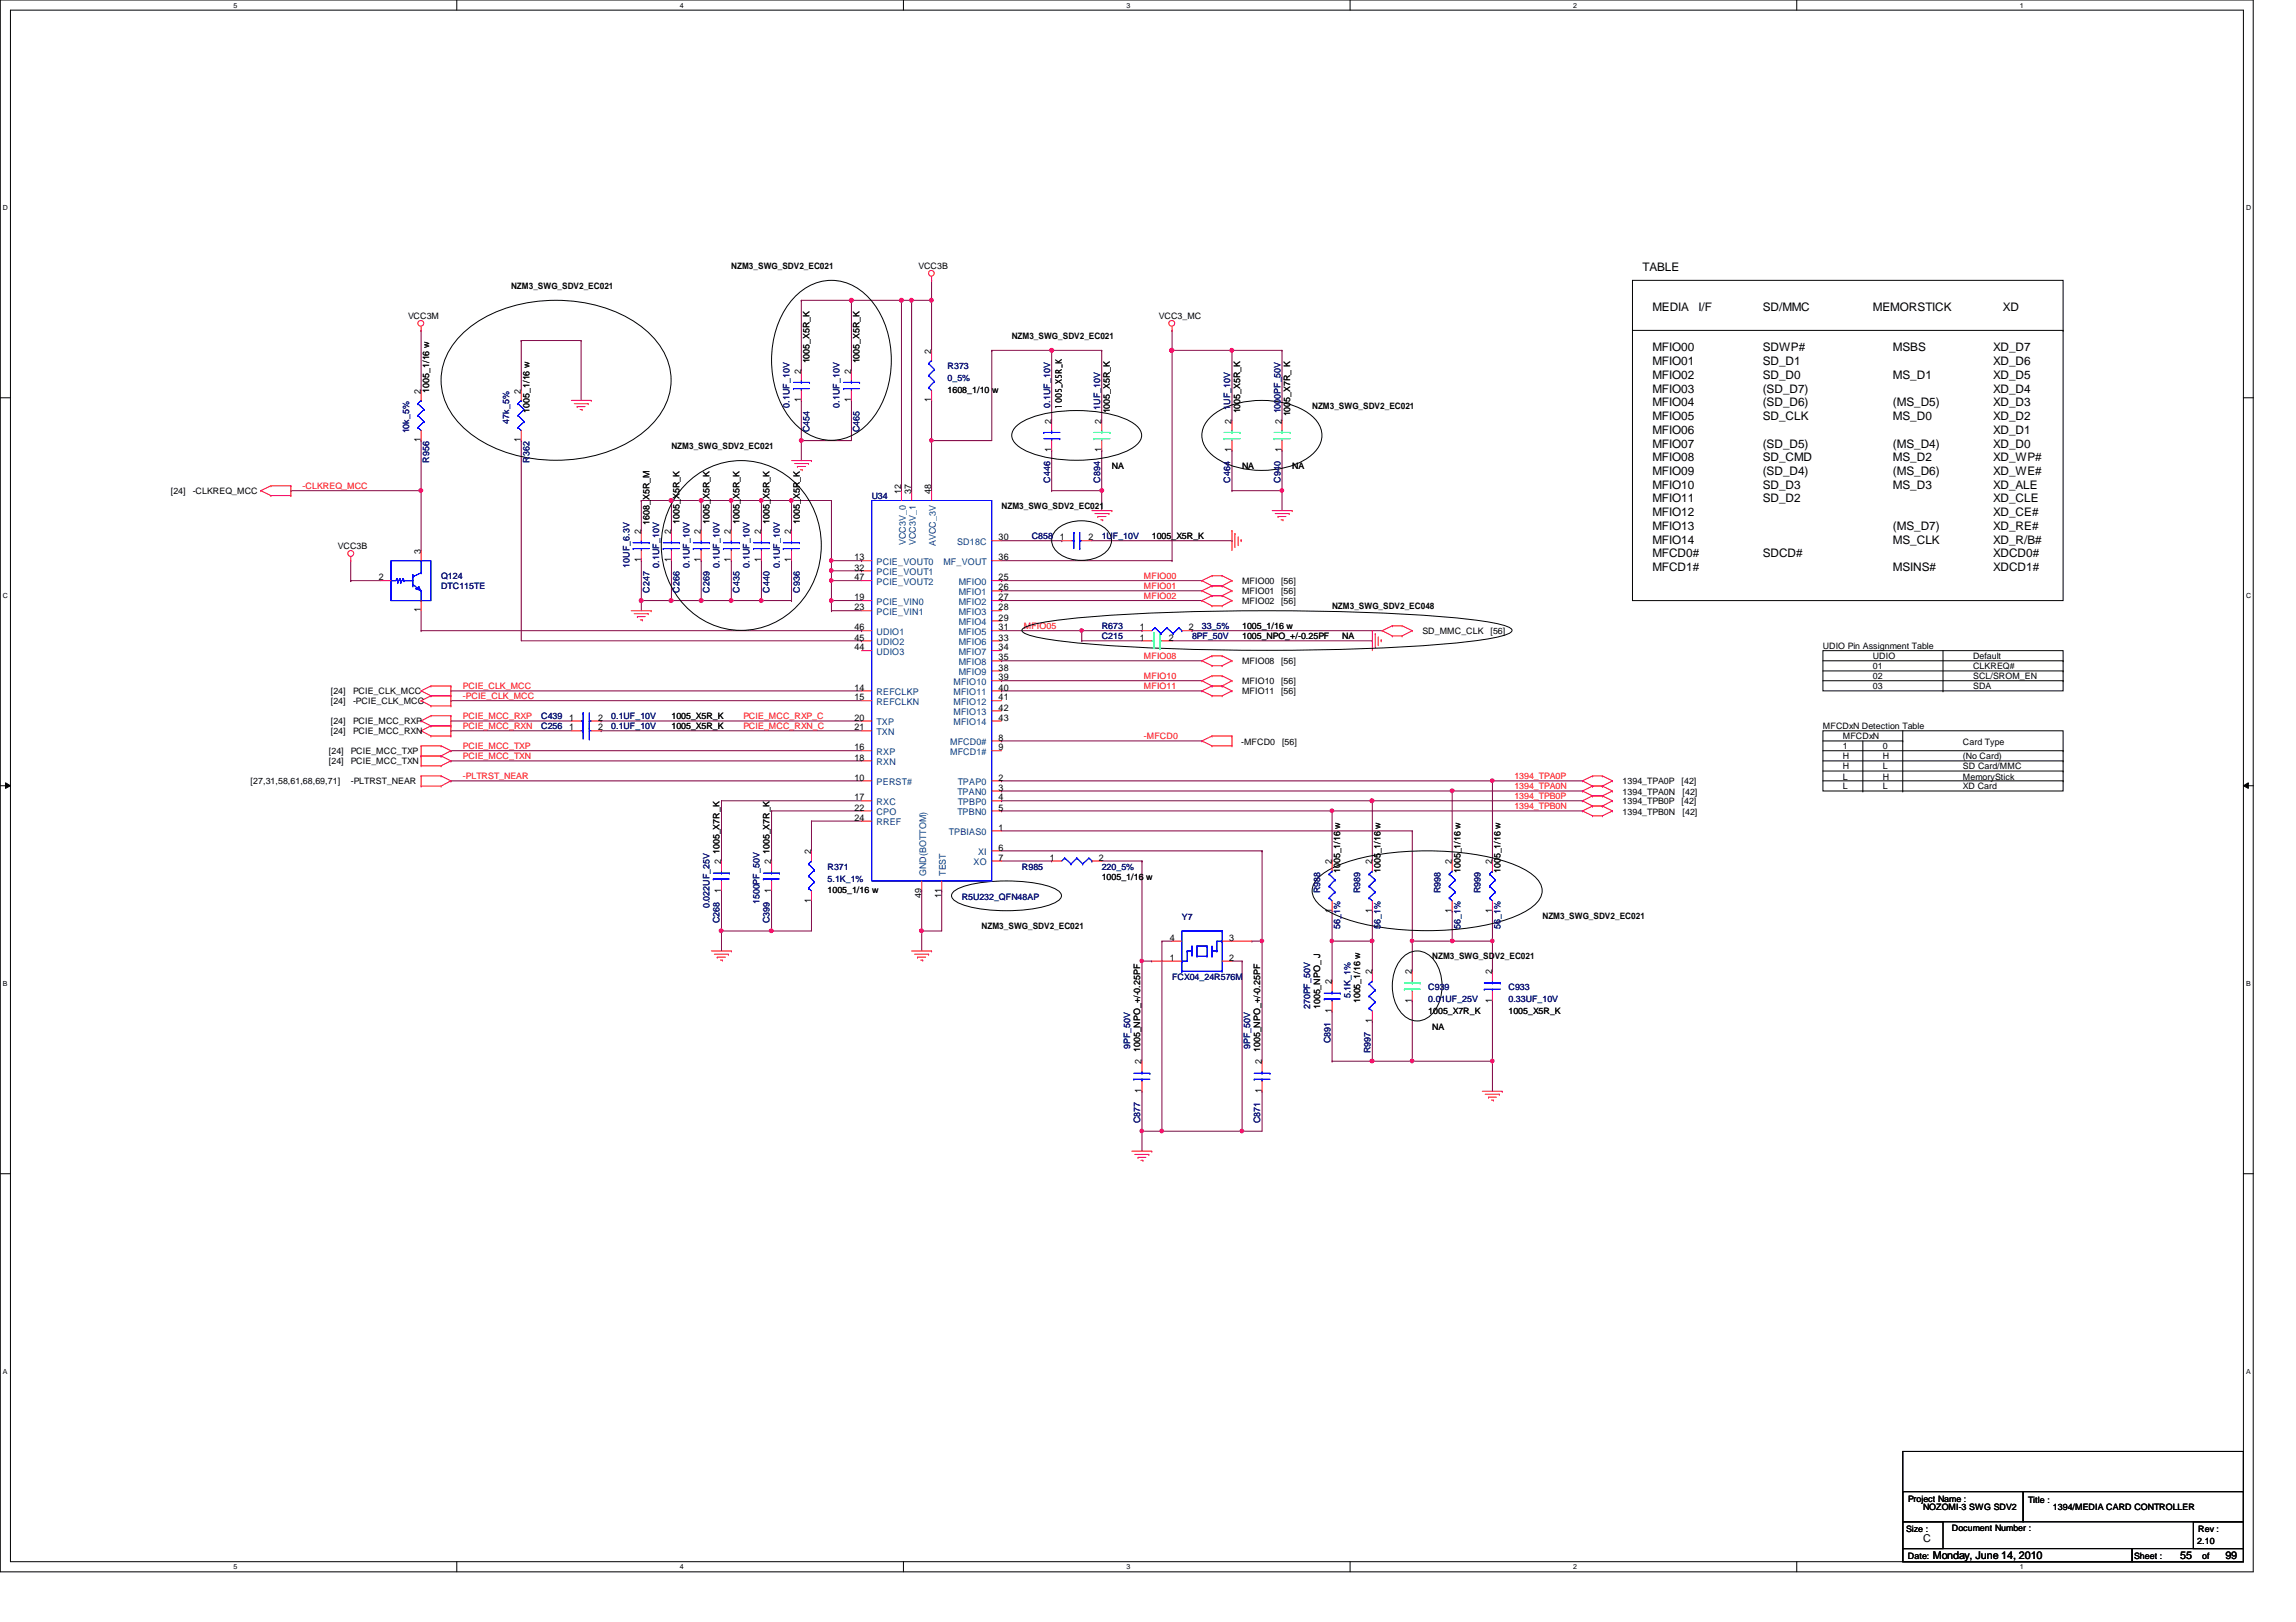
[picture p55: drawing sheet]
<svg xmlns="http://www.w3.org/2000/svg" width="297mm" height="210mm" viewBox="0 0 297 210" stroke-linecap="round" stroke-linejoin="round" font-family="sans-serif">
<defs><g id="words">
<g font-size="1.5">
<text x="212.5" y="35.1">TABLE</text>
<text x="213.8" y="40.3">MEDIA</text>
<text x="219.7" y="40.3">I/F</text>
<text x="228" y="40.3">SD/MMC</text>
<text x="242.3" y="40.3">MEMORSTICK</text>
<text x="259.1" y="40.3">XD</text>
<text x="213.8" y="45.5">MFIO00</text>
<text x="213.8" y="47.2">MFIO01</text>
<text x="228" y="45.5">SDWP#</text>
<text x="228" y="47.2">SD_D1</text>
<text x="244.9" y="45.5">MSBS</text>
<text x="257.8" y="45.5">XD_D7</text>
<text x="257.8" y="47.2">XD_D6</text>
<text x="213.8" y="49">MFIO02</text>
<text x="213.8" y="50.8">MFIO03</text>
<text x="213.8" y="52.6">MFIO04</text>
<text x="228" y="49">SD_D0</text>
<text x="228" y="50.8">(SD_D7)</text>
<text x="228" y="52.6">(SD_D6)</text>
<text x="244.9" y="49">MS_D1</text>
<text x="244.9" y="52.6">(MS_D5)</text>
<text x="257.8" y="49">XD_D5</text>
<text x="257.8" y="50.8">XD_D4</text>
<text x="257.8" y="52.6">XD_D3</text>
<text x="213.8" y="54.4">MFIO05</text>
<text x="213.8" y="56.1">MFIO06</text>
<text x="213.8" y="57.9">MFIO07</text>
<text x="213.8" y="59.7">MFIO08</text>
<text x="228" y="54.4">SD_CLK</text>
<text x="228" y="57.9">(SD_D5)</text>
<text x="228" y="59.7">SD_CMD</text>
<text x="244.9" y="54.4">MS_D0</text>
<text x="244.9" y="57.9">(MS_D4)</text>
<text x="244.9" y="59.7">MS_D2</text>
<text x="257.8" y="54.4">XD_D2</text>
<text x="257.8" y="56.1">XD_D1</text>
<text x="257.8" y="57.9">XD_D0</text>
<text x="257.8" y="59.7">XD_WP#</text>
<text x="213.8" y="61.5">MFIO09</text>
<text x="213.8" y="63.2">MFIO10</text>
<text x="213.8" y="65">MFIO11</text>
<text x="228" y="61.5">(SD_D4)</text>
<text x="228" y="63.2">SD_D3</text>
<text x="228" y="65">SD_D2</text>
<text x="244.9" y="61.5">(MS_D6)</text>
<text x="244.9" y="63.2">MS_D3</text>
<text x="257.8" y="61.5">XD_WE#</text>
<text x="257.8" y="63.2">XD_ALE</text>
<text x="257.8" y="65">XD_CLE</text>
<text x="213.8" y="66.8">MFIO12</text>
<text x="213.8" y="68.6">MFIO13</text>
<text x="213.8" y="70.4">MFIO14</text>
<text x="244.9" y="68.6">(MS_D7)</text>
<text x="244.9" y="70.4">MS_CLK</text>
<text x="257.8" y="66.8">XD_CE#</text>
<text x="257.8" y="68.6">XD_RE#</text>
<text x="257.8" y="70.4">XD_R/B#</text>
<text x="213.8" y="72.1">MFCD0#</text>
<text x="213.8" y="73.9">MFCD1#</text>
<text x="228" y="72.1">SDCD#</text>
<text x="244.9" y="73.9">MSINS#</text>
<text x="257.8" y="72.1">XDCD0#</text>
<text x="257.8" y="73.9">XDCD1#</text>
</g>
<g font-size="1.4">
<text x="248.8" y="199.5">C</text>
<text x="250.1" y="201.7">Monday, June 14, 2010</text>
<text x="282.1" y="201.7">55</text>
<text x="287.9" y="201.7">99</text>
</g>
<g font-size="1.2">
<text x="120.5" y="45.8" transform="rotate(-90 120.5 45.8)">2</text>
<text x="54.4" y="50.9" transform="rotate(-90 54.4 50.9)">2</text>
<text x="67.4" y="50.9" transform="rotate(-90 67.4 50.9)">2</text>
<text x="103.6" y="52.1" transform="rotate(-90 103.6 52.1)">1</text>
<text x="103.6" y="48.3" transform="rotate(-90 103.6 48.3)">2</text>
<text x="110.1" y="52.1" transform="rotate(-90 110.1 52.1)">1</text>
<text x="110.1" y="48.3" transform="rotate(-90 110.1 48.3)">2</text>
<text x="120.5" y="52.1" transform="rotate(-90 120.5 52.1)">1</text>
<text x="54.4" y="57.2" transform="rotate(-90 54.4 57.2)">1</text>
<text x="67.4" y="57.2" transform="rotate(-90 67.4 57.2)">1</text>
<text x="136" y="58.5" transform="rotate(-90 136 58.5)">1</text>
<text x="136" y="54.8" transform="rotate(-90 136 54.8)">2</text>
<text x="142.5" y="58.5" transform="rotate(-90 142.5 58.5)">1</text>
<text x="142.5" y="54.8" transform="rotate(-90 142.5 54.8)">2</text>
<text x="159.3" y="58.5" transform="rotate(-90 159.3 58.5)">1</text>
<text x="159.3" y="54.8" transform="rotate(-90 159.3 54.8)">2</text>
<text x="165.8" y="58.5" transform="rotate(-90 165.8 58.5)">1</text>
<text x="165.8" y="54.8" transform="rotate(-90 165.8 54.8)">2</text>
<text x="116.6" y="63.9" transform="rotate(-90 116.6 63.9)">12</text>
<text x="117.9" y="63.9" transform="rotate(-90 117.9 63.9)">37</text>
<text x="120.5" y="63.9" transform="rotate(-90 120.5 63.9)">48</text>
<text x="54.4" y="71.7" transform="rotate(-90 54.4 71.7)">3</text>
<text x="82.9" y="69.1" transform="rotate(-90 82.9 69.1)">2</text>
<text x="86.8" y="69.1" transform="rotate(-90 86.8 69.1)">2</text>
<text x="90.7" y="69.1" transform="rotate(-90 90.7 69.1)">2</text>
<text x="94.6" y="69.1" transform="rotate(-90 94.6 69.1)">2</text>
<text x="98.5" y="69.1" transform="rotate(-90 98.5 69.1)">2</text>
<text x="102.4" y="69.1" transform="rotate(-90 102.4 69.1)">2</text>
<text x="129.2" y="69.9">30</text>
<text x="137.1" y="69.9">1</text>
<text x="140.8" y="69.9">2</text>
<text x="49" y="75.1">2</text>
<text x="82.9" y="72.8" transform="rotate(-90 82.9 72.8)">1</text>
<text x="86.8" y="72.8" transform="rotate(-90 86.8 72.8)">1</text>
<text x="90.7" y="72.8" transform="rotate(-90 90.7 72.8)">1</text>
<text x="94.6" y="72.8" transform="rotate(-90 94.6 72.8)">1</text>
<text x="98.5" y="72.8" transform="rotate(-90 98.5 72.8)">1</text>
<text x="102.4" y="72.8" transform="rotate(-90 102.4 72.8)">1</text>
<text x="110.5" y="72.5">13</text>
<text x="110.5" y="73.8">32</text>
<text x="110.5" y="77.7">19</text>
<text x="110.5" y="75.1">47</text>
<text x="129.2" y="75.1">25</text>
<text x="129.2" y="76.4">26</text>
<text x="129.2" y="77.7">27</text>
<text x="129.2" y="72.5">36</text>
<text x="54.4" y="79.2" transform="rotate(-90 54.4 79.2)">1</text>
<text x="110.5" y="82.9">45</text>
<text x="110.5" y="81.6">46</text>
<text x="110.5" y="79">23</text>
<text x="129.2" y="79">28</text>
<text x="129.2" y="80.3">29</text>
<text x="129.2" y="81.6">31</text>
<text x="129.2" y="82.9">33</text>
<text x="147.4" y="82.9">1</text>
<text x="147.4" y="81.6">1</text>
<text x="151.2" y="82.9">2</text>
<text x="153.8" y="81.6">2</text>
<text x="110.5" y="84.2">44</text>
<text x="110.5" y="89.4">14</text>
<text x="129.2" y="84.2">34</text>
<text x="129.2" y="85.5">35</text>
<text x="129.2" y="86.8">38</text>
<text x="129.2" y="88.1">39</text>
<text x="129.2" y="89.4">40</text>
<text x="73.6" y="93.3">1</text>
<text x="73.6" y="94.5">1</text>
<text x="77.4" y="93.3">2</text>
<text x="77.4" y="94.5">2</text>
<text x="110.5" y="90.6">15</text>
<text x="110.5" y="93.3">20</text>
<text x="110.5" y="94.5">21</text>
<text x="129.2" y="90.6">41</text>
<text x="129.2" y="91.9">42</text>
<text x="129.2" y="93.3">43</text>
<text x="129.2" y="95.8">8</text>
<text x="110.5" y="97.1">16</text>
<text x="110.5" y="98.4">18</text>
<text x="110.5" y="101">10</text>
<text x="129.2" y="97.1">9</text>
<text x="129.2" y="101">2</text>
<text x="110.5" y="103.6">17</text>
<text x="110.5" y="104.9">22</text>
<text x="110.5" y="106.2">24</text>
<text x="129.2" y="102.3">3</text>
<text x="129.2" y="103.6">4</text>
<text x="129.2" y="104.9">5</text>
<text x="129.2" y="107.5">1</text>
<text x="93.3" y="111.8" transform="rotate(-90 93.3 111.8)">2</text>
<text x="99.8" y="111.8" transform="rotate(-90 99.8 111.8)">2</text>
<text x="104.9" y="110.5" transform="rotate(-90 104.9 110.5)">2</text>
<text x="129.2" y="110.1">6</text>
<text x="129.2" y="111.4">7</text>
<text x="135.8" y="111.4">1</text>
<text x="142.2" y="111.4">2</text>
<text x="172.3" y="111.8" transform="rotate(-90 172.3 111.8)">2</text>
<text x="177.5" y="111.8" transform="rotate(-90 177.5 111.8)">2</text>
<text x="187.8" y="111.8" transform="rotate(-90 187.8 111.8)">2</text>
<text x="193" y="111.8" transform="rotate(-90 193 111.8)">2</text>
<text x="93.3" y="115.5" transform="rotate(-90 93.3 115.5)">1</text>
<text x="99.8" y="115.5" transform="rotate(-90 99.8 115.5)">1</text>
<text x="104.9" y="116.8" transform="rotate(-90 104.9 116.8)">1</text>
<text x="119.2" y="116.2" transform="rotate(-90 119.2 116.2)">49</text>
<text x="121.8" y="116.2" transform="rotate(-90 121.8 116.2)">11</text>
<text x="172.3" y="118.1" transform="rotate(-90 172.3 118.1)">1</text>
<text x="177.5" y="118.1" transform="rotate(-90 177.5 118.1)">1</text>
<text x="187.8" y="118.1" transform="rotate(-90 187.8 118.1)">1</text>
<text x="193" y="118.1" transform="rotate(-90 193 118.1)">1</text>
<text x="151.3" y="121.8">4</text>
<text x="151.3" y="124.3">1</text>
<text x="159" y="121.8">3</text>
<text x="159" y="124.3">2</text>
<text x="172.3" y="131.1" transform="rotate(-90 172.3 131.1)">1</text>
<text x="172.3" y="127.4" transform="rotate(-90 172.3 127.4)">2</text>
<text x="177.5" y="126.1" transform="rotate(-90 177.5 126.1)">2</text>
<text x="182.7" y="129.8" transform="rotate(-90 182.7 129.8)">1</text>
<text x="182.7" y="126.1" transform="rotate(-90 182.7 126.1)">2</text>
<text x="193" y="129.8" transform="rotate(-90 193 129.8)">1</text>
<text x="193" y="126.1" transform="rotate(-90 193 126.1)">2</text>
<text x="147.7" y="137.8" transform="rotate(-90 147.7 137.8)">2</text>
<text x="163.2" y="137.8" transform="rotate(-90 163.2 137.8)">2</text>
<text x="177.5" y="132.4" transform="rotate(-90 177.5 132.4)">1</text>
<text x="147.7" y="141.4" transform="rotate(-90 147.7 141.4)">1</text>
<text x="163.2" y="141.4" transform="rotate(-90 163.2 141.4)">1</text>
</g>
<g font-size="1.2" fill="#004080">
<text x="117.2" y="70.5" transform="rotate(-90 117.2 70.5)">VCC3V_0</text>
<text x="118.5" y="70.5" transform="rotate(-90 118.5 70.5)">VCC3V_1</text>
<text x="121.1" y="70.7" transform="rotate(-90 121.1 70.7)">AVCC_3V</text>
<text x="123.8" y="70.5">SD18C</text>
<text x="113.4" y="73.1">PCIE_VOUT0</text>
<text x="113.4" y="74.4">PCIE_VOUT1</text>
<text x="113.4" y="75.7">PCIE_VOUT2</text>
<text x="122" y="73.1">MF_VOUT</text>
<text x="124" y="75.7">MFIO0</text>
<text x="124" y="77">MFIO1</text>
<text x="113.4" y="83.5">UDIO2</text>
<text x="113.4" y="82.2">UDIO1</text>
<text x="113.4" y="78.3">PCIE_VIN0</text>
<text x="113.4" y="79.6">PCIE_VIN1</text>
<text x="124" y="78.3">MFIO2</text>
<text x="124" y="79.6">MFIO3</text>
<text x="124" y="80.9">MFIO4</text>
<text x="124" y="82.2">MFIO5</text>
<text x="124" y="83.5">MFIO6</text>
<text x="113.4" y="84.8">UDIO3</text>
<text x="113.4" y="90">REFCLKP</text>
<text x="123.4" y="88.6">MFIO10</text>
<text x="123.4" y="90">MFIO11</text>
<text x="124" y="84.8">MFIO7</text>
<text x="124" y="86.1">MFIO8</text>
<text x="124" y="87.4">MFIO9</text>
<text x="113.4" y="91.2">REFCLKN</text>
<text x="113.4" y="93.9">TXP</text>
<text x="113.4" y="95.1">TXN</text>
<text x="123.4" y="91.2">MFIO12</text>
<text x="123.4" y="92.5">MFIO13</text>
<text x="123.4" y="93.9">MFIO14</text>
<text x="113.4" y="97.7">RXP</text>
<text x="113.4" y="99">RXN</text>
<text x="113.4" y="101.6">PERST#</text>
<text x="122.9" y="96.4">MFCD0#</text>
<text x="122.9" y="97.7">MFCD1#</text>
<text x="123.9" y="101.6">TPAP0</text>
<text x="113.4" y="104.2">RXC</text>
<text x="113.4" y="105.5">CPO</text>
<text x="113.4" y="106.8">RREF</text>
<text x="123.9" y="102.9">TPAN0</text>
<text x="123.9" y="105.5">TPBN0</text>
<text x="123.9" y="104.2">TPBP0</text>
<text x="119.8" y="113.4" transform="rotate(-90 119.8 113.4)">GND(BOTTOM)</text>
<text x="122.4" y="113.4" transform="rotate(-90 122.4 113.4)">TEST</text>
<text x="122.8" y="108.1">TPBIAS0</text>
<text x="125.9" y="112">XO</text>
<text x="126.5" y="110.7">XI</text>
</g>
<g font-size="1.1">
<text x="94.6" y="34.8">NZM3_SWG_SDV2_EC021</text>
<text x="118.8" y="34.8">VCC3B</text>
<text x="52.8" y="41.3">VCC3M</text>
<text x="66.1" y="37.3">NZM3_SWG_SDV2_EC021</text>
<text x="149.9" y="41.3">VCC3_MC</text>
<text x="104.7" y="47" transform="rotate(-90 104.7 47)">1005_X5R_K</text>
<text x="111.2" y="47" transform="rotate(-90 111.2 47)">1005_X5R_K</text>
<text x="130.9" y="43.8">NZM3_SWG_SDV2_EC021</text>
<text x="55.5" y="50.8" transform="rotate(-90 55.5 50.8)">1005_1/16 w</text>
<text x="68.5" y="53.4" transform="rotate(-90 68.5 53.4)">1005_1/16 w</text>
<text x="122.6" y="50.8">1608_1/10 w</text>
<text x="137.4" y="52.9" transform="rotate(-90 137.4 52.9)">1005_X5R_K</text>
<text x="143.6" y="53.5" transform="rotate(-90 143.6 53.5)">1005_X5R_K</text>
<text x="160.4" y="53.5" transform="rotate(-90 160.4 53.5)">1005_X5R_K</text>
<text x="166.9" y="53.9" transform="rotate(-90 166.9 53.9)">1005_X7R_ K</text>
<text x="169.8" y="52.9">NZM3_SWG_SDV2_EC021</text>
<text x="86.9" y="58.1">NZM3_SWG_SDV2_EC021</text>
<text x="22.1" y="64">[24]</text>
<text x="24.9" y="64">-CLKREQ_MCC</text>
<text x="129.6" y="65.8">NZM3_SWG_SDV2_EC021</text>
<text x="143.8" y="60.7">NA</text>
<text x="160.7" y="60.7">NA</text>
<text x="167.2" y="60.7">NA</text>
<text x="43.7" y="71.1">VCC3B</text>
<text x="84" y="67.9" transform="rotate(-90 84 67.9)">1608_X5R_M</text>
<text x="87.9" y="67.8" transform="rotate(-90 87.9 67.8)">1005_X5R_K</text>
<text x="91.8" y="67.8" transform="rotate(-90 91.8 67.8)">1005_X5R_K</text>
<text x="95.7" y="67.8" transform="rotate(-90 95.7 67.8)">1005_X5R_K</text>
<text x="99.6" y="67.8" transform="rotate(-90 99.6 67.8)">1005_X5R_K</text>
<text x="103.5" y="67.8" transform="rotate(-90 103.5 67.8)">1005_X5R_K</text>
<text x="149" y="69.8">1005_X5R_K</text>
<text x="160.7" y="75.6">MFIO00</text>
<text x="160.7" y="76.9">MFIO01</text>
<text x="165.7" y="75.6">[56]</text>
<text x="165.7" y="76.9">[56]</text>
<text x="160.7" y="78.2">MFIO02</text>
<text x="160.7" y="82.7">1005_NPO_+/-0.25PF</text>
<text x="160.7" y="81.4">1005_1/16 w</text>
<text x="165.7" y="78.2">[56]</text>
<text x="172.3" y="78.8">NZM3_SWG_SDV2_EC048</text>
<text x="173.6" y="82.7">NA</text>
<text x="184" y="82.1">SD_MMC_CLK</text>
<text x="192.8" y="82.1">[56]</text>
<text x="42.8" y="89.9">[24]</text>
<text x="45.7" y="89.9">PCIE_CLK_MCC</text>
<text x="160.7" y="86">MFIO08</text>
<text x="160.7" y="88.6">MFIO10</text>
<text x="160.7" y="89.9">MFIO11</text>
<text x="165.7" y="86">[56]</text>
<text x="165.7" y="88.6">[56]</text>
<text x="165.7" y="89.9">[56]</text>
<text x="235.8" y="84">UDIO Pin Assignment Table</text>
<text x="242.3" y="85.3">UDIO</text>
<text x="242.3" y="86.6">01</text>
<text x="242.3" y="87.9">02</text>
<text x="242.3" y="89.2">03</text>
<text x="255.3" y="85.3">Default</text>
<text x="255.3" y="87.9">SCL/SROM_EN</text>
<text x="255.3" y="89.2">SDA</text>
<text x="255.3" y="86.6">CLKREQ#</text>
<text x="42.8" y="93.7">[24]</text>
<text x="42.8" y="95">[24]</text>
<text x="42.8" y="91.1">[24]</text>
<text x="45.7" y="93.7">PCIE_MCC_RXP</text>
<text x="45.7" y="95">PCIE_MCC_RXN</text>
<text x="45.7" y="91.1">-PCIE_CLK_MCC</text>
<text x="86.9" y="93.1">1005_X5R_K</text>
<text x="86.9" y="94.4">1005_X5R_K</text>
<text x="235.8" y="94.4">MFCDxN Detection Table</text>
<text x="238.4" y="95.7">MFCDxN</text>
<text x="32.4" y="101.5">[27,31,58,61,68,69,71]</text>
<text x="42.5" y="97.6">[24]</text>
<text x="42.5" y="98.9">[24]</text>
<text x="45.4" y="101.5">-PLTRST_NEAR</text>
<text x="45.4" y="97.6">PCIE_MCC_TXP</text>
<text x="45.4" y="98.9">PCIE_MCC_TXN</text>
<text x="160.6" y="96.4">-MFCD0</text>
<text x="165.9" y="96.4">[56]</text>
<text x="209.9" y="101.5">1394_TPA0P</text>
<text x="217.5" y="101.5">[42]</text>
<text x="238.4" y="97">1</text>
<text x="238.4" y="98.3">H</text>
<text x="238.4" y="99.6">H</text>
<text x="238.4" y="100.9">L</text>
<text x="243.6" y="98.3">H</text>
<text x="243.6" y="100.9">H</text>
<text x="243.6" y="99.6">L</text>
<text x="243.6" y="97">0</text>
<text x="254" y="96.4">Card Type</text>
<text x="254" y="98.3">(No Card)</text>
<text x="254" y="99.6">SD Card/MMC</text>
<text x="254" y="100.9">MemoryStick</text>
<text x="209.9" y="102.8">1394_TPA0N</text>
<text x="209.9" y="104.1">1394_TPB0P</text>
<text x="209.9" y="105.4">1394_TPB0N</text>
<text x="217.5" y="104.1">[42]</text>
<text x="217.7" y="102.8">[42]</text>
<text x="217.7" y="105.4">[42]</text>
<text x="238.4" y="102.2">L</text>
<text x="243.6" y="102.2">L</text>
<text x="254" y="102.2">XD Card</text>
<text x="93.1" y="110.5" transform="rotate(-90 93.1 110.5)">1005_X7R_K</text>
<text x="99.6" y="110.5" transform="rotate(-90 99.6 110.5)">1005_X7R_K</text>
<text x="142.5" y="113.8">1005_1/16 w</text>
<text x="173.4" y="113" transform="rotate(-90 173.4 113)">1005_1/16 w</text>
<text x="178.6" y="113" transform="rotate(-90 178.6 113)">1005_1/16 w</text>
<text x="188.9" y="113" transform="rotate(-90 188.9 113)">1005_1/16 w</text>
<text x="194.1" y="113" transform="rotate(-90 194.1 113)">1005_1/16 w</text>
<text x="107.1" y="115.6">1005_1/16 w</text>
<text x="199.6" y="119">NZM3_SWG_SDV2_EC021</text>
<text x="127" y="120.3">NZM3_SWG_SDV2_EC021</text>
<text x="185.3" y="124.1">NZM3_SWG_SDV2_EC021</text>
<text x="170.8" y="130.6" transform="rotate(-90 170.8 130.6)">1005_NPO_ J</text>
<text x="176" y="129.8" transform="rotate(-90 176 129.8)">1005_1/16 w</text>
<text x="184.8" y="131.2">1005_X7R_K</text>
<text x="195.2" y="131.2">1005_X5R_K</text>
<text x="147.5" y="136.1" transform="rotate(-90 147.5 136.1)">1005_NPO_+/-0.25PF</text>
<text x="163" y="136.1" transform="rotate(-90 163 136.1)">1005_NPO_+/-0.25PF</text>
<text x="185.3" y="133.3">NA</text>
<text x="246.8" y="194.4">Project Name :</text>
<text x="248.8" y="195.4">NOZOMI-3 SWG SDV2</text>
<text x="262.4" y="194.5">Title :</text>
<text x="265.6" y="195.4">1394/MEDIA CARD CONTROLLER</text>
<text x="246.6" y="198.3">Size :</text>
<text x="246.8" y="201.8">Date:</text>
<text x="252.5" y="198.2">Document Number :</text>
<text x="276.1" y="201.8">Sheet :</text>
<text x="284.3" y="199.8">2.10</text>
<text x="284.4" y="198.3">Rev :</text>
<text x="284.9" y="201.8">of</text>
</g>
<g font-size="1.1" fill="#000080">
<text x="122.6" y="47.8">R373</text>
<text x="102.1" y="52.7" transform="rotate(-90 102.1 52.7)">0.1UF_10V</text>
<text x="108.6" y="52.7" transform="rotate(-90 108.6 52.7)">0.1UF_10V</text>
<text x="122.6" y="49.3">0_5%</text>
<text x="135.8" y="52.7" transform="rotate(-90 135.8 52.7)">0.1UF_10V</text>
<text x="142.3" y="53" transform="rotate(-90 142.3 53)">1UF_10V</text>
<text x="159.2" y="53" transform="rotate(-90 159.2 53)">1UF_10V</text>
<text x="165.6" y="53.5" transform="rotate(-90 165.6 53.5)">1000PF_50V</text>
<text x="52.9" y="56.1" transform="rotate(-90 52.9 56.1)">10k_5%</text>
<text x="55.5" y="59.9" transform="rotate(-90 55.5 59.9)">R956</text>
<text x="65.9" y="54.8" transform="rotate(-90 65.9 54.8)">47k_5%</text>
<text x="68.5" y="59.9" transform="rotate(-90 68.5 59.9)">R362</text>
<text x="104.7" y="56" transform="rotate(-90 104.7 56)">C454</text>
<text x="111.2" y="56" transform="rotate(-90 111.2 56)">C465</text>
<text x="112.8" y="64.6">U34</text>
<text x="135.8" y="62.4" transform="rotate(-90 135.8 62.4)">C446</text>
<text x="142.3" y="62.4" transform="rotate(-90 142.3 62.4)">C894</text>
<text x="159.2" y="62.4" transform="rotate(-90 159.2 62.4)">C464</text>
<text x="165.6" y="62.4" transform="rotate(-90 165.6 62.4)">C940</text>
<text x="133.5" y="69.8">C858</text>
<text x="142.5" y="69.8">1UF_10V</text>
<text x="57.1" y="75">Q124</text>
<text x="57.1" y="76.2">DTC115TE</text>
<text x="81.4" y="73.4" transform="rotate(-90 81.4 73.4)">10UF_6.3V</text>
<text x="84" y="76.7" transform="rotate(-90 84 76.7)">C247</text>
<text x="85.3" y="73.4" transform="rotate(-90 85.3 73.4)">0.1UF_10V</text>
<text x="87.9" y="76.7" transform="rotate(-90 87.9 76.7)">C266</text>
<text x="89.2" y="73.4" transform="rotate(-90 89.2 73.4)">0.1UF_10V</text>
<text x="91.8" y="76.7" transform="rotate(-90 91.8 76.7)">C269</text>
<text x="93.1" y="73.4" transform="rotate(-90 93.1 73.4)">0.1UF_10V</text>
<text x="95.7" y="76.7" transform="rotate(-90 95.7 76.7)">C435</text>
<text x="97" y="73.4" transform="rotate(-90 97 73.4)">0.1UF_10V</text>
<text x="99.6" y="76.7" transform="rotate(-90 99.6 76.7)">C440</text>
<text x="100.9" y="73.4" transform="rotate(-90 100.9 73.4)">0.1UF_10V</text>
<text x="103.5" y="76.7" transform="rotate(-90 103.5 76.7)">C936</text>
<text x="142.5" y="82.7">C215</text>
<text x="142.5" y="81.4">R673</text>
<text x="154.2" y="82.7">8PF_50V</text>
<text x="155.5" y="81.4">33_5%</text>
<text x="70" y="93.1">C439</text>
<text x="70" y="94.4">C256</text>
<text x="79.1" y="93.1">0.1UF_10V</text>
<text x="79.1" y="94.4">0.1UF_10V</text>
<text x="107.1" y="112.5">R371</text>
<text x="132.2" y="112.5">R985</text>
<text x="142.5" y="112.5">220_5%</text>
<text x="91.8" y="117.5" transform="rotate(-90 91.8 117.5)">0.022UF_25V</text>
<text x="93.1" y="119.5" transform="rotate(-90 93.1 119.5)">C268</text>
<text x="98.3" y="117" transform="rotate(-90 98.3 117)">1500PF_50V</text>
<text x="99.6" y="119.5" transform="rotate(-90 99.6 119.5)">C399</text>
<text x="107.1" y="114.1">5.1K_1%</text>
<text x="124.4" y="116.4">R5U232_QFN48AP</text>
<text x="152.9" y="119">Y7</text>
<text x="170.8" y="115.6" transform="rotate(-90 170.8 115.6)">R988</text>
<text x="176" y="115.6" transform="rotate(-90 176 115.6)">R989</text>
<text x="186.3" y="115.6" transform="rotate(-90 186.3 115.6)">R998</text>
<text x="191.6" y="115.6" transform="rotate(-90 191.6 115.6)">R999</text>
<text x="173.4" y="120.2" transform="rotate(-90 173.4 120.2)">56_1%</text>
<text x="178.6" y="120.2" transform="rotate(-90 178.6 120.2)">56_1%</text>
<text x="188.9" y="120.2" transform="rotate(-90 188.9 120.2)">56_1%</text>
<text x="194.1" y="120.2" transform="rotate(-90 194.1 120.2)">56_1%</text>
<text x="151.6" y="126.8">FCX04_24R576M</text>
<text x="169.5" y="130.6" transform="rotate(-90 169.5 130.6)">270PF_50V</text>
<text x="174.7" y="129.2" transform="rotate(-90 174.7 129.2)">5.1K_1%</text>
<text x="184.8" y="128.1">C939</text>
<text x="184.8" y="129.6">0.01UF_25V</text>
<text x="195.2" y="128.1">C933</text>
<text x="195.2" y="129.6">0.33UF_10V</text>
<text x="146.2" y="135.8" transform="rotate(-90 146.2 135.8)">9PF_50V</text>
<text x="161.8" y="135.8" transform="rotate(-90 161.8 135.8)">9PF_50V</text>
<text x="172.1" y="135" transform="rotate(-90 172.1 135)">C891</text>
<text x="177.3" y="136.3" transform="rotate(-90 177.3 136.3)">R997</text>
<text x="147.5" y="145.4" transform="rotate(-90 147.5 145.4)">C877</text>
<text x="163" y="145.4" transform="rotate(-90 163 145.4)">C871</text>
</g>
<g font-size="1.1" fill="#f00">
<text x="39.2" y="63.2">-CLKREQ_MCC</text>
<text x="148" y="74.9">MFIO00</text>
<text x="148" y="76.2">MFIO01</text>
<text x="148" y="77.5">MFIO02</text>
<text x="132.5" y="81.4">MFIO05</text>
<text x="59.9" y="89.2">PCIE_CLK_MCC</text>
<text x="148" y="85.3">MFIO08</text>
<text x="148" y="87.8">MFIO10</text>
<text x="148" y="89.2">MFIO11</text>
<text x="59.9" y="90.4">-PCIE_CLK_MCC</text>
<text x="59.9" y="93">PCIE_MCC_RXP</text>
<text x="59.9" y="94.3">PCIE_MCC_RXN</text>
<text x="96.2" y="93">PCIE_MCC_RXP_C</text>
<text x="96.2" y="94.3">PCIE_MCC_RXN_C</text>
<text x="148" y="95.6">-MFCD0</text>
<text x="59.9" y="100.8">-PLTRST_NEAR</text>
<text x="59.9" y="96.9">PCIE_MCC_TXP</text>
<text x="59.9" y="98.2">PCIE_MCC_TXN</text>
<text x="195.9" y="100.8">1394_TPA0P</text>
<text x="195.9" y="102.1">1394_TPA0N</text>
<text x="195.9" y="103.4">1394_TPB0P</text>
<text x="195.9" y="104.7">1394_TPB0N</text>
</g>
<g font-size=".9">
<text x="30.2" y="1">5</text>
<text x="88" y="1">4</text>
<text x="145.8" y="1">3</text>
<text x="203.5" y="1">2</text>
<text x="261.3" y="1">1</text>
<text x=".4" y="27.2">D</text>
<text x="290.6" y="27.2">D</text>
<text x=".4" y="77.3">C</text>
<text x="290.6" y="77.3">C</text>
<text x=".4" y="127.6">B</text>
<text x="290.6" y="127.6">B</text>
<text x=".4" y="177.8">A</text>
<text x="290.6" y="177.8">A</text>
<text x="30.2" y="203.1">5</text>
<text x="88" y="203.1">4</text>
<text x="145.8" y="203.1">3</text>
<text x="203.5" y="203.1">2</text>
<text x="261.3" y="203.1">1</text>
</g>
</g></defs>
<path d="M0 0h291.5v203.4h-291.5zM1.4 1.3h288.8v200.8h-288.8z" fill="none" stroke="#000" stroke-width=".13"/>
<g fill="#fff">
<path d="M30.2 .2h.5v1h-.5z"/>
<path d="M30.2 202.3h.5v1h-.5z"/>
</g>
<path d="M59.1 0v1.3M59.1 202.1v1.3" fill="none" stroke="#000" stroke-width=".13"/>
<g fill="#fff">
<path d="M88 .2h.5v1h-.5z"/>
<path d="M88 202.3h.5v1h-.5z"/>
</g>
<path d="M116.9 0v1.3M116.9 202.1v1.3" fill="none" stroke="#000" stroke-width=".13"/>
<g fill="#fff">
<path d="M145.8 .2h.5v1h-.5z"/>
<path d="M145.8 202.3h.5v1h-.5z"/>
</g>
<path d="M174.7 0v1.3M174.7 202.1v1.3" fill="none" stroke="#000" stroke-width=".13"/>
<g fill="#fff">
<path d="M203.5 .2h.5v1h-.5z"/>
<path d="M203.5 202.3h.5v1h-.5z"/>
</g>
<path d="M232.4 0v1.3M232.4 202.1v1.3" fill="none" stroke="#000" stroke-width=".13"/>
<g fill="#fff">
<path d="M261.3 .2h.5v1h-.5z"/>
<path d="M261.3 202.3h.5v1h-.5z"/>
<path d="M.4 26.4h.6v1h-.6z"/>
<path d="M290.6 26.4h.6v1h-.6z"/>
<path d="M.4 76.5h.6v1.1h-.6z"/>
<path d="M290.6 76.5h.6v1.1h-.6z"/>
</g>
<path d="M0 51.5h1.4M290.2 51.5h1.3" fill="none" stroke="#000" stroke-width=".13"/>
<g fill="#fff">
<path d="M.4 126.7h.6v1.1h-.6z"/>
<path d="M290.6 126.7h.6v1.1h-.6z"/>
</g>
<path d="M0 101.7h1.4M.7 101.3l.7 .4-.7 .3zM290.2 101.7l.7-.4v.7zM290.2 101.7h1.3" fill="none" stroke="#000" stroke-width=".13"/>
<path d="M.7 101.3l.7 .4-.7 .3zM290.2 101.7l.7-.4v.7z" fill="#000"/>
<g fill="#fff">
<path d="M.4 177h.5v1h-.5z"/>
<path d="M290.6 177h.5v1h-.5z"/>
</g>
<path d="M0 151.9h1.4M290.2 151.9h1.3" fill="none" stroke="#000" stroke-width=".13"/>
<path d="M120.5 38.9h.1M120.5 38.9v6.4" fill="none" stroke="#800040" stroke-width=".13"/>
<path d="M120.3 38.7l.2-.1 .2 .1v.3l-.2 .1-.2-.1z" fill-rule="evenodd" fill="#f0f"/>
<path d="M120.3 38.7l.2-.1 .2 .1v.3l-.2 .1-.2-.1z" fill="none" stroke="#f0f" stroke-width=".13"/>
<path d="M151.6 45.3h.1M151.6 45.3h7.8M37.6 63.5h.1M37.6 63.5h16.9M107.6 72.6h.1M107.6 72.6v1.3h3.9M111.5 73.9h.1M129.6 85.5h.1M129.6 85.5h25.9" fill="none" stroke="#800040" stroke-width=".13"/>
<circle cx="151.6" cy="45.3" r=".26" fill="#f0f"/>
<circle cx="151.6" cy="45.3" r=".26" fill="none" stroke="#f0f" stroke-width=".13"/>
<path d="M117.9 38.9h.1M117.9 38.9h2.6M98.5 77.7h3.9M102.4 77.7h.1M107.6 72.6h3.9M111.5 72.6h.1" fill="none" stroke="#800040" stroke-width=".13"/>
<path d="M107.4 72.4h.3l.1 .1-.1 .2-.2 .1-.1-.1z" fill-rule="evenodd" fill="#f0f"/>
<path d="M107.4 72.4h.3l.1 .1-.1 .2-.2 .1-.1-.1z" fill="none" stroke="#f0f" stroke-width=".13"/>
<path d="M98.5 72.6h.1M98.5 72.6v5.1M107.6 64.8h.1M107.6 64.8v7.8M150.3 121.8h.1M150.3 121.8h1.3" fill="none" stroke="#800040" stroke-width=".13"/>
<path d="M98.3 77.5h.2l.2 .1-.1 .3-.1 .1-.2-.1z" fill-rule="evenodd" fill="#f0f"/>
<path d="M98.3 77.5h.2l.2 .1-.1 .3-.1 .1-.2-.1z" fill="none" stroke="#f0f" stroke-width=".13"/>
<path d="M150.3 121.8v24.6M150.3 146.4h.1" fill="none" stroke="#800040" stroke-width=".13"/>
<path d="M150.1 146.2h.4v.1v.2l-.2 .1-.2-.1z" fill-rule="evenodd" fill="#f0f"/>
<path d="M150.1 146.2h.4v.1v.2l-.2 .1-.2-.1z" fill="none" stroke="#f0f" stroke-width=".13"/>
<g fill="none" stroke="#800040" stroke-width=".13">
<path d="M54.5 57h.1M54.5 57v6.5M94.6 77.7h.1M94.6 77.7h3.9M129.6 72.6h22M151.6 72.6h.1M129.6 88.1h.1M129.6 89.4h.1M129.6 88.1h25.9M129.6 89.4h25.9M159.4 124.4h1.3M160.7 124.4h.1"/>
<path d="M160.7 124.4v22M160.7 146.4h.1"/>
</g>
<path d="M160.5 146.2h.3l.1 .1-.1 .2-.1 .1-.2-.1z" fill-rule="evenodd" fill="#f0f"/>
<path d="M160.5 146.2h.3l.1 .1-.1 .2-.1 .1-.2-.1z" fill="none" stroke="#f0f" stroke-width=".13"/>
<path d="M151.6 45.3h.1M151.6 45.3v27.3M94.6 64.8h.1M94.6 64.8h3.9" fill="none" stroke="#800040" stroke-width=".13"/>
<circle cx="151.6" cy="45.3" r=".26" fill="#f0f"/>
<circle cx="151.6" cy="45.3" r=".26" fill="none" stroke="#f0f" stroke-width=".13"/>
<path d="M94.6 64.8h.1M94.6 72.6h.1M94.6 64.8v3.9M94.6 72.6v5.1" fill="none" stroke="#800040" stroke-width=".13"/>
<path d="M94.4 77.5h.2l.2 .1-.1 .3-.1 .1-.2-.1z" fill-rule="evenodd" fill="#f0f"/>
<path d="M94.4 77.5h.2l.2 .1-.1 .3-.1 .1-.2-.1z" fill="none" stroke="#f0f" stroke-width=".13"/>
<path d="M182.7 129.5h.1M182.7 129.5v7.8" fill="none" stroke="#800040" stroke-width=".13"/>
<path d="M182.5 137.1h.3l.1 .2-.1 .2h-.1h-.2z" fill-rule="evenodd" fill="#f0f"/>
<path d="M182.5 137.1h.3l.1 .2-.1 .2h-.1h-.2z" fill="none" stroke="#f0f" stroke-width=".13"/>
<path d="M90.7 72.6h.1M90.7 72.6v5.1M99.8 104.9h.1M99.8 104.9h11.7M99.8 104.9v6.5M182.7 137.3h.1M182.7 137.3h10.4" fill="none" stroke="#800040" stroke-width=".13"/>
<circle cx="90.7" cy="77.7" r=".26" fill="#f0f"/>
<circle cx="90.7" cy="77.7" r=".26" fill="none" stroke="#f0f" stroke-width=".13"/>
<path d="M86.9 77.7h.1M86.9 77.7h3.8" fill="none" stroke="#800040" stroke-width=".13"/>
<circle cx="86.8" cy="77.7" r=".26" fill="#f0f"/>
<circle cx="86.8" cy="77.7" r=".26" fill="none" stroke="#f0f" stroke-width=".13"/>
<path d="M86.9 64.8h.1M86.9 64.8h3.8M193.1 129.5h.1M193.1 129.5v7.8" fill="none" stroke="#800040" stroke-width=".13"/>
<circle cx="86.8" cy="64.8" r=".26" fill="#f0f"/>
<circle cx="86.8" cy="64.8" r=".26" fill="none" stroke="#f0f" stroke-width=".13"/>
<path d="M86.9 64.8h.1M86.9 72.6h.1M86.9 64.8v3.9M86.9 72.6v5.1M90.7 64.8h.1M90.7 64.8v3.9M90.7 64.8h3.9M129.6 95.9h.1M129.6 95.9h25.9M93.3 103.6h.1M93.3 103.6h18.2M93.3 103.6v7.8" fill="none" stroke="#800040" stroke-width=".13"/>
<path d="M94.4 64.6l.2-.1 .2 .1-.1 .3-.1 .1-.2-.1z" fill-rule="evenodd" fill="#f0f"/>
<path d="M94.4 64.6l.2-.1 .2 .1-.1 .3-.1 .1-.2-.1z" fill="none" stroke="#f0f" stroke-width=".13"/>
<circle cx="90.7" cy="64.8" r=".26" fill="#f0f"/>
<circle cx="90.7" cy="64.8" r=".26" fill="none" stroke="#f0f" stroke-width=".13"/>
<path d="M159.4 45.3h.1M159.4 45.3h6.5M83 64.8h.1M83 64.8v3.9M83 64.8h3.9" fill="none" stroke="#800040" stroke-width=".13"/>
<path d="M159.2 45.1h.1l.3 .1-.1 .3-.2 .1-.1-.1z" fill-rule="evenodd" fill="#f0f"/>
<path d="M159.2 45.1h.1l.3 .1-.1 .3-.2 .1-.1-.1z" fill="none" stroke="#f0f" stroke-width=".13"/>
<path d="M159.4 45.3h.1M159.4 58.3h.1M159.4 45.3v9.1M159.4 58.3v5.2M165.9 45.3h.1M165.9 45.3v9.1M159.4 63.5h.1M159.4 63.5h6.5M165.9 63.5h.1M165.9 63.5v2.6" fill="none" stroke="#800040" stroke-width=".13"/>
<path d="M165.7 63.3h.3l.1 .2-.1 .1-.2 .1-.1-.1z" fill-rule="evenodd" fill="#f0f"/>
<path d="M165.7 63.3h.3l.1 .2-.1 .1-.2 .1-.1-.1z" fill="none" stroke="#f0f" stroke-width=".13"/>
<g fill="none" stroke="#800040" stroke-width=".13">
<path d="M151.6 42.8h.1M151.6 42.8v2.5M165.9 58.3h.1M165.9 58.3v5.2M83 72.6h.1M83 72.6v5.1M90.7 77.7h.1M90.7 77.7h3.9M93.3 115.3v5.2M99.8 115.3v5.2M105 116.6h.1M105 116.6v3.9"/>
<path d="M93.3 120.5h.1M93.3 120.5h6.5M99.8 120.5h.1M172.3 137.3h.1M172.3 137.3h5.2"/>
</g>
<circle cx="99.8" cy="120.4" r=".25" fill="#f0f"/>
<circle cx="99.8" cy="120.4" r=".25" fill="none" stroke="#f0f" stroke-width=".13"/>
<path d="M67.4 44.1h.1M67.4 44.1h7.8M83 77.7h.1M83 77.7v1.3M129.6 70h7.8M137.4 70h.1M77.8 93.3h.1M77.8 93.3h33.7M99.8 120.5h.1M99.8 120.5h5.2M147.7 124.4h1.3M149 124.4h.1" fill="none" stroke="#800040" stroke-width=".13"/>
<path d="M82.8 77.5h.1l.2 .1v.3l-.2 .1-.1-.1z" fill-rule="evenodd" fill="#f0f"/>
<path d="M82.8 77.5h.1l.2 .1v.3l-.2 .1-.1-.1z" fill="none" stroke="#f0f" stroke-width=".13"/>
<path d="M120.5 57h.1M120.5 57v6.5" fill="none" stroke="#800040" stroke-width=".13"/>
<path d="M120.3 56.8h.4v.2v.2h-.2h-.2z" fill-rule="evenodd" fill="#f0f"/>
<path d="M120.3 56.8h.4v.2v.2h-.2h-.2z" fill="none" stroke="#f0f" stroke-width=".13"/>
<path d="M187.9 102.4h.1M187.9 102.4h16.8M193.1 101h.1M193.1 101h11.6" fill="none" stroke="#800040" stroke-width=".13"/>
<circle cx="187.9" cy="102.3" r=".25" fill="#f0f"/>
<circle cx="187.9" cy="102.3" r=".25" fill="none" stroke="#f0f" stroke-width=".13"/>
<path d="M54.5 63.5h.1M54.5 63.5v7.7M77.8 94.6h.1M77.8 94.6h33.7" fill="none" stroke="#800040" stroke-width=".13"/>
<circle cx="54.4" cy="63.5" r=".25" fill="#f0f"/>
<circle cx="54.4" cy="63.5" r=".25" fill="none" stroke="#f0f" stroke-width=".13"/>
<path d="M136.1 45.3h.1M136.1 45.3h6.4" fill="none" stroke="#800040" stroke-width=".13"/>
<circle cx="136.1" cy="45.3" r=".26" fill="#f0f"/>
<circle cx="136.1" cy="45.3" r=".26" fill="none" stroke="#f0f" stroke-width=".13"/>
<path d="M147.7 111.4h.1M147.7 111.4v13M177.5 103.6h.1M177.5 103.6h27.2M172.3 127h.1M172.3 121.8v5.2" fill="none" stroke="#800040" stroke-width=".13"/>
<circle cx="177.5" cy="103.6" r=".26" fill="#f0f"/>
<circle cx="177.5" cy="103.6" r=".26" fill="none" stroke="#f0f" stroke-width=".13"/>
<path d="M141.3 70h18.1M159.4 70h.1M172.3 104.9h.1M172.3 104.9h32.4M162 121.8h.1M162 121.8h1.3M172.3 130.9h.1M172.3 130.9v6.4M177.5 137.3h.1M177.5 137.3h5.2M193.1 125.7h.1M193.1 121.8v3.9" fill="none" stroke="#800040" stroke-width=".13"/>
<circle cx="177.5" cy="137.3" r=".25" fill="#f0f"/>
<circle cx="177.5" cy="137.3" r=".25" fill="none" stroke="#f0f" stroke-width=".13"/>
<path d="M54.5 42.8h.1M54.5 42.8v7.7M107.6 79h.1M107.6 77.7h.1M107.6 79h3.9M107.6 77.7v1.3M163.3 110.1h.1M163.3 110.1v11.7" fill="none" stroke="#800040" stroke-width=".13"/>
<path d="M107.4 77.5h.1l.2 .1v.3l-.2 .1-.1-.1z" fill-rule="evenodd" fill="#f0f"/>
<path d="M107.4 77.5h.1l.2 .1v.3l-.2 .1-.1-.1z" fill="none" stroke="#f0f" stroke-width=".13"/>
<path d="M93.3 120.5h.1M93.3 120.5v2.6M177.5 132.2h.1M177.5 132.2v5.1" fill="none" stroke="#800040" stroke-width=".13"/>
<circle cx="93.3" cy="120.4" r=".25" fill="#f0f"/>
<circle cx="93.3" cy="120.4" r=".25" fill="none" stroke="#f0f" stroke-width=".13"/>
<path d="M142.5 45.3h.1M142.5 45.3v9.1M83 77.7h.1M83 77.7h3.9" fill="none" stroke="#800040" stroke-width=".13"/>
<path d="M82.8 77.5h.1l.2 .1v.3l-.2 .1-.1-.1z" fill-rule="evenodd" fill="#f0f"/>
<path d="M82.8 77.5h.1l.2 .1v.3l-.2 .1-.1-.1z" fill="none" stroke="#f0f" stroke-width=".13"/>
<path d="M58.3 89.4h.1M58.3 90.7h.1M58.3 89.4h53.2M58.3 90.7h53.2M58.3 101h.1M58.3 101h53.2M147.7 146.4h.1M147.7 146.4v2.6" fill="none" stroke="#800040" stroke-width=".13"/>
<path d="M147.5 146.2h.4l.1 .1-.1 .2-.2 .1-.2-.1z" fill-rule="evenodd" fill="#f0f"/>
<path d="M147.5 146.2h.4l.1 .1-.1 .2-.2 .1-.2-.1z" fill="none" stroke="#f0f" stroke-width=".13"/>
<g fill="none" stroke="#800040" stroke-width=".13">
<path d="M75.2 44.1h.1M75.2 44.1v7.7M54.5 79v2.6M54.5 81.6h.1M54.5 81.6h57M58.3 97.2h.1M58.3 98.5h.1M58.3 97.2h53.2M58.3 98.5h53.2M111.5 81.6h.1M177.5 121.8h.1M177.5 121.8v3.9"/>
<path d="M193.1 137.3h.1M193.1 137.3v3.9M147.7 141.2h.1M147.7 141.2v5.2M160.7 146.4h.1M163.3 141.2h.1M163.3 141.2v5.2h-13"/>
</g>
<path d="M192.9 137.1h.3l.1 .2-.1 .2h-.2h-.1z" fill-rule="evenodd" fill="#f0f"/>
<path d="M192.9 137.1h.3l.1 .2-.1 .2h-.2h-.1z" fill="none" stroke="#f0f" stroke-width=".13"/>
<path d="M45.4 75.1h.1M45.4 72.6v2.5M172.3 111.4h.1M172.3 104.9v6.5M147.7 146.4h.1M147.7 146.4h2.6" fill="none" stroke="#800040" stroke-width=".13"/>
<path d="M172.1 104.7h.4v.2v.2l-.2 .1-.2-.1z" fill-rule="evenodd" fill="#f0f"/>
<path d="M172.1 104.7h.4v.2v.2l-.2 .1-.2-.1z" fill="none" stroke="#f0f" stroke-width=".13"/>
<g fill="none" stroke="#800040" stroke-width=".13">
<path d="M110.1 38.9h.1M110.1 38.9h6.5M120.5 36.3h.1M120.5 36.3v2.6M67.4 44.1h.1M67.4 44.1v6.4M136.1 45.3h.1M136.1 45.3v9.1M45.4 75.1h.1M45.4 75.1h3.9M129.6 104.9h.1M129.6 103.6h.1"/>
<path d="M129.6 102.4h.1M129.6 104.9h42.7M129.6 103.6h47.9M129.6 102.4h58.3M177.5 103.6h.1M177.5 103.6v7.8M187.9 102.4h.1M187.9 102.4v9M193.1 101h.1M193.1 101v10.4M182.7 121.8h.1M182.7 121.8h5.2"/>
</g>
<path d="M192.9 100.9h.3l.1 .1-.1 .2-.2 .1-.1-.1z" fill-rule="evenodd" fill="#f0f"/>
<path d="M192.9 100.9h.3l.1 .1-.1 .2-.2 .1-.1-.1z" fill="none" stroke="#f0f" stroke-width=".13"/>
<g fill="none" stroke="#800040" stroke-width=".13">
<path d="M103.7 38.9h.1M103.7 38.9v9.1M103.7 38.9h6.4M110.1 38.9h.1M110.1 38.9v9.1M67.4 57h.1M67.4 57v25.9h44.1M110.1 51.8h.1M110.1 51.8v5.2M120.5 57h.1M120.5 51.8h.1M120.5 51.8v5.2"/>
<path d="M128.3 45.3h.1M128.3 45.3v11.7h-7.8M128.3 45.3h7.8M129.6 75.1h.1M129.6 76.5h.1M129.6 75.1h25.9M129.6 76.5h25.9M111.5 82.9h.1M129.6 111.4h6.5M136.1 111.4h.1M142.5 111.4h5.2M147.7 111.4h.1"/>
</g>
<circle cx="110.1" cy="38.9" r=".26" fill="#f0f"/>
<circle cx="110.1" cy="38.9" r=".26" fill="none" stroke="#f0f" stroke-width=".13"/>
<path d="M103.7 51.8h.1M103.7 57h.1M103.7 51.8v7.8M103.7 57h6.4" fill="none" stroke="#800040" stroke-width=".13"/>
<circle cx="103.7" cy="57" r=".25" fill="#f0f"/>
<circle cx="103.7" cy="57" r=".25" fill="none" stroke="#f0f" stroke-width=".13"/>
<path d="M98.5 64.8h.1M98.5 64.8h3.9M102.4 72.6h.1M102.4 64.8h.1M102.4 64.8v3.9M102.4 72.6v5.1M129.6 77.7h.1M129.6 77.7h25.9M172.3 117.9v3.9M172.3 121.8h.1" fill="none" stroke="#800040" stroke-width=".13"/>
<path d="M98.3 64.6l.2-.1 .2 .1-.1 .3-.1 .1-.2-.1z" fill-rule="evenodd" fill="#f0f"/>
<path d="M98.3 64.6l.2-.1 .2 .1-.1 .3-.1 .1-.2-.1z" fill="none" stroke="#f0f" stroke-width=".13"/>
<path d="M105 106.3h.1M105 106.3h6.5M105 106.3v3.8M147.7 124.4h.1M147.7 124.4v12.9" fill="none" stroke="#800040" stroke-width=".13"/>
<path d="M147.5 124.2h.4l.1 .1-.1 .2-.2 .1-.2-.1z" fill-rule="evenodd" fill="#f0f"/>
<path d="M147.5 124.2h.4l.1 .1-.1 .2-.2 .1-.2-.1z" fill="none" stroke="#f0f" stroke-width=".13"/>
<path d="M136.1 58.3h.1M136.1 58.3v5.2M142.5 63.5h.1M142.5 63.5v2.6M172.3 121.8h5.2M177.5 121.8h.1" fill="none" stroke="#800040" stroke-width=".13"/>
<path d="M172.1 121.6h.4v.2v.1l-.2 .1-.2-.1z" fill-rule="evenodd" fill="#f0f"/>
<path d="M172.1 121.6h.4v.2v.1l-.2 .1-.2-.1z" fill="none" stroke="#f0f" stroke-width=".13"/>
<circle cx="177.5" cy="121.8" r=".25" fill="#f0f"/>
<circle cx="177.5" cy="121.8" r=".25" fill="none" stroke="#f0f" stroke-width=".13"/>
<path d="M136.1 63.5h.1M136.1 63.5h6.4M177.5 117.9h.1M177.5 117.9v3.9" fill="none" stroke="#800040" stroke-width=".13"/>
<circle cx="142.5" cy="63.5" r=".25" fill="#f0f"/>
<circle cx="142.5" cy="63.5" r=".25" fill="none" stroke="#f0f" stroke-width=".13"/>
<path d="M187.9 117.9h.1M187.9 117.9v3.9" fill="none" stroke="#800040" stroke-width=".13"/>
<circle cx="187.9" cy="121.8" r=".25" fill="#f0f"/>
<circle cx="187.9" cy="121.8" r=".25" fill="none" stroke="#f0f" stroke-width=".13"/>
<path d="M187.9 121.8h.1M187.9 121.8h5.2" fill="none" stroke="#800040" stroke-width=".13"/>
<path d="M192.9 121.6h.3l.1 .2-.1 .1-.2 .1-.1-.1z" fill-rule="evenodd" fill="#f0f"/>
<path d="M192.9 121.6h.3l.1 .2-.1 .1-.2 .1-.1-.1z" fill="none" stroke="#f0f" stroke-width=".13"/>
<path d="M117.9 38.9h.1M117.9 38.9v24.6M58.3 93.3h.1M58.3 94.6h.1M58.3 93.3h15.6M58.3 94.6h15.6M193.1 117.9h.1M193.1 117.9v3.9" fill="none" stroke="#800040" stroke-width=".13"/>
<path d="M117.7 38.7l.2-.1 .2 .1v.3l-.2 .1-.2-.1z" fill-rule="evenodd" fill="#f0f"/>
<path d="M117.7 38.7l.2-.1 .2 .1v.3l-.2 .1-.2-.1z" fill="none" stroke="#f0f" stroke-width=".13"/>
<path d="M116.6 38.9h.1M116.6 38.9h1.3M116.6 38.9v24.6M129.6 107.5h53.1M182.7 107.5h.1M119.2 120.5h.1M119.2 120.5v2.6" fill="none" stroke="#800040" stroke-width=".13"/>
<circle cx="116.6" cy="38.9" r=".26" fill="#f0f"/>
<circle cx="116.6" cy="38.9" r=".26" fill="none" stroke="#f0f" stroke-width=".13"/>
<path d="M119.2 120.5h.1M119.2 120.5h2.6" fill="none" stroke="#800040" stroke-width=".13"/>
<circle cx="119.2" cy="120.4" r=".25" fill="#f0f"/>
<circle cx="119.2" cy="120.4" r=".25" fill="none" stroke="#f0f" stroke-width=".13"/>
<g fill="none" stroke="#800040" stroke-width=".13">
<path d="M142.5 58.3h.1M142.5 58.3v5.2M107.6 77.7h.1M107.6 75.1h.1M107.6 77.7h3.9M107.6 75.1v2.6M119.2 115.3v5.2M121.8 115.3h.1M121.8 115.3v5.2M129.6 101h.1M129.6 110.1h33.7M129.6 101h63.5"/>
<path d="M163.3 110.1h.1M119.2 120.5h.1M182.7 121.8h.1M182.7 121.8v3.9"/>
</g>
<path d="M107.4 74.9h.3l.1 .2-.1 .2-.2 .1-.1-.1z" fill-rule="evenodd" fill="#f0f"/>
<path d="M107.4 74.9h.3l.1 .2-.1 .2-.2 .1-.1-.1z" fill="none" stroke="#f0f" stroke-width=".13"/>
<path d="M182.7 107.5v14.3M182.7 121.8h.1" fill="none" stroke="#800040" stroke-width=".13"/>
<path d="M182.5 121.6h.3l.1 .2-.1 .1-.1 .1-.2-.1z" fill-rule="evenodd" fill="#f0f"/>
<path d="M182.5 121.6h.3l.1 .2-.1 .1-.1 .1-.2-.1z" fill="none" stroke="#f0f" stroke-width=".13"/>
<path d="M102.4 64.8h.1M102.4 64.8h5.2" fill="none" stroke="#800040" stroke-width=".13"/>
<path d="M102.2 64.6l.2-.1 .2 .1-.1 .3-.1 .1-.2-.1z" fill-rule="evenodd" fill="#f0f"/>
<path d="M102.2 64.6l.2-.1 .2 .1-.1 .3-.1 .1-.2-.1z" fill="none" stroke="#f0f" stroke-width=".13"/>
<path d="M98.5 64.8h.1M98.5 64.8v3.9M163.3 121.8h.1M163.3 121.8v15.5" fill="none" stroke="#800040" stroke-width=".13"/>
<path d="M163.1 121.6h.3l.1 .2-.1 .1-.2 .1-.1-.1z" fill-rule="evenodd" fill="#f0f"/>
<path d="M163.1 121.6h.3l.1 .2-.1 .1-.2 .1-.1-.1z" fill="none" stroke="#f0f" stroke-width=".13"/>
<path d="M107.6 75.1h.1M107.6 73.9h.1M107.6 75.1h3.9M107.6 73.9v1.2" fill="none" stroke="#800040" stroke-width=".13"/>
<path d="M107.4 73.6h.1l.2 .1v.3l-.2 .1-.1-.1z" fill-rule="evenodd" fill="#f0f"/>
<path d="M107.4 73.6h.1l.2 .1v.3l-.2 .1-.1-.1z" fill="none" stroke="#f0f" stroke-width=".13"/>
<path d="M129.6 81.6h10.4M140 81.6h.1M154.2 81.6h.1M154.2 81.6h24.6" fill="none" stroke="#800040" stroke-width=".13"/>
<path d="M139.8 81.4h.3l.1 .2-.1 .2h-.2h-.1z" fill-rule="evenodd" fill="#f0f"/>
<path d="M139.8 81.4h.3l.1 .2-.1 .2h-.2h-.1z" fill="none" stroke="#f0f" stroke-width=".13"/>
<path d="M140 82.9h.1M140 81.6h.1M140 82.9h7.7M140 81.6v1.3M140 81.6h7.7M147.7 81.6h.1M151.6 82.9h25.9M177.5 82.9h.1" fill="none" stroke="#800040" stroke-width=".13"/>
<g fill="none" stroke="#f00" stroke-width=".13">
<path d="M120.5 36.3h.1M120.5 35.8v.5M54.5 42.8h.1M54.5 42.2v.6M54.5 50.5v1.3M54.5 55.7v1.3M67.4 50.5v1.3M67.4 55.7v1.3M73.9 51.8h2.6M74.3 52.2h1.8M74.7 52.6h.1M74.7 52.6h1"/>
<path d="M75.1 53h.2M75.3 53h.1M76.1 52.2h.1M76.5 51.8h.1M102.4 59.6h2.6M102.8 60h1.8M103.7 48v1.2M103.7 50.5v1.3M104.6 60h.1M105 59.6h.1M110.1 48v1.2M110.1 50.5v1.3"/>
<path d="M120.5 45.3v1.4M120.5 50.5v1.3M136.1 54.4v1.3M136.1 57v1.3M142.5 54.4v1.3M142.5 57v1.3M151.6 42.8h.1M151.6 42.2v.6M159.4 54.4v1.3M159.4 57v1.3M165.9 54.4v1.3M165.9 57v1.3"/>
<path d="M33.7 63.5h.1M33.7 63.5l1.3 .6M35 62.9h.1M35 64.1h.1M35 62.9l-1.3 .6M35 62.9h2.6M35 64.1h2.6M37.6 62.9h.1M37.6 64.1h.1M37.6 62.9v1.2M45.4 72.6h.1M45.4 72.1v.5"/>
<path d="M49.3 75.1h1.3M54.5 71.2v1.4M54.5 77.7v1.3M81.7 79h2.5M82 79.4h1.9M82.5 79.8h.1M82.5 79.8h1M83 68.7v1.3M83 71.2v1.4M83.9 79.4h.1M84.2 79h.1M86.9 68.7v1.3"/>
<path d="M86.9 71.2v1.4M90.7 68.7v1.3M90.7 71.2v1.4M94.6 68.7v1.3M94.6 71.2v1.4M98.5 68.7v1.3M98.5 71.2v1.4M102.4 68.7v1.3M102.4 71.2v1.4M103.2 60.4h.1M103.2 60.4h1M103.5 60.8h.3"/>
<path d="M103.8 60.8h.1M111.5 79h1.3M111.5 75.1h1.3M111.5 72.6h1.3M111.5 73.9h1.3M111.5 77.7h1.3M116.6 63.5v1.3M117.9 63.5v1.3M120.5 63.5v1.3M128.3 79h1.3M128.3 70h1.3M128.3 75.1h1.3"/>
<path d="M128.3 72.6h1.3M128.3 77.7h1.3M128.3 76.5h1.3M137.4 70h1.3M140 70h1.3M141.3 66.1h2.5M141.6 66.5h1.9M142 66.8h.1M142 66.8h1.1M142.4 67.3h.3M142.7 67.3h.1M143.5 66.5h.1"/>
<path d="M143.8 66.1h.1M155.5 75.1h.1M155.5 76.5h.1M155.5 77.7h.1M155.5 75.1l1.3 .7M155.5 76.5l1.3 .6M155.5 77.7l1.3 .7M156.8 74.5h.1M156.8 75.8h.1M156.8 77.1h.1M156.8 78.4h.1M156.8 74.5l-1.3 .6"/>
<path d="M156.8 74.5h1.3M156.8 75.8h1.3M156.8 75.8l-1.3 .7M156.8 77.1h1.3M156.8 77.1l-1.3 .6M156.8 78.4h1.3M158.1 74.5h.1M158.1 75.8h.1M158.1 77.1h.1M158.1 78.4h.1M158.1 74.5l1.3 .6M158.1 75.8l1.3 .7"/>
<path d="M158.1 77.1l1.3 .6M159.4 75.1h.1M159.4 76.5h.1M159.4 77.7h.1M159.4 68.7h.1M159.4 75.1l-1.3 .7M159.4 76.5l-1.3 .6M159.4 77.7l-1.3 .7M159.4 68.7v2.5M159.8 69h.1M159.8 69v1.9M160.2 70.5h.1"/>
<path d="M160.2 69.5v1M160.6 69.8h.1M160.6 69.8v.3M164.6 66.1h2.6M165 66.5h1.8M165.4 66.8h.1M165.4 66.8h1M165.7 67.3h.3M166 67.3h.1M166.8 66.5h.1M167.2 66.1h.1M54.5 96.5h.1"/>
<path d="M54.5 97.8h.1M54.5 99.1h.1M54.5 93.3h.1M54.5 94.6h.1M54.5 89.4h.1M54.5 90.7h.1M54.5 96.5h2.6M54.5 96.5v2.6M54.5 97.8h2.6M54.5 99.1h2.6M54.5 93.3l1.2 .6M54.5 94.6l1.2 .6"/>
<path d="M54.5 89.4l1.2 .6M54.5 90.7l1.2 .7M55.7 92.6h.1M55.7 93.9h.1M55.7 95.2h.1M55.7 88.8h.1M55.7 90h.1M55.7 91.4h.1M55.7 88.8h2.6M55.7 90h2.6M55.7 95.2h2.6M55.7 92.6l-1.2 .7"/>
<path d="M55.7 92.6h2.6M55.7 93.9h2.6M55.7 93.9l-1.2 .7M55.7 88.8l-1.2 .6M55.7 90l-1.2 .7M55.7 91.4h2.6M57.1 96.5h.1M57.1 97.8h.1M57.1 99.1h.1M57.1 96.5l1.2 .7M57.1 97.8l1.2 .7M58.3 97.2h.1"/>
<path d="M58.3 98.5h.1M58.3 92.6h.1M58.3 93.9h.1M58.3 95.2h.1M58.3 88.8h.1M58.3 90h.1M58.3 91.4h.1M58.3 97.2l-1.2 .6M58.3 98.5l-1.2 .6M58.3 88.8v2.6M58.3 92.6v2.6M73.9 93.3h1.3"/>
<path d="M73.9 94.6h1.3M76.5 93.3h1.3M76.5 94.6h1.3M82.8 80.2h.3M83.1 80.2h.1M111.5 93.3h1.3M111.5 94.6h1.3M111.5 82.9h1.3M111.5 81.6h1.3M111.5 84.2h1.3M111.5 89.4h1.3M111.5 90.7h1.3"/>
<path d="M111.5 97.2h1.3M111.5 98.5h1.3M128.3 93.3h1.3M128.3 82.9h1.3M128.3 81.6h1.3M128.3 84.2h1.3M128.3 89.4h1.3M128.3 90.7h1.3M128.3 97.2h1.3M128.3 80.3h1.3M128.3 85.5h1.3M128.3 86.8h1.3"/>
<path d="M128.3 88.1h1.3M128.3 92h1.3M128.3 95.9h1.3M147.7 82.9h1.3M147.7 81.6h1.3M150.3 82.9h1.3M152.9 81.6h1.3M155.5 85.5h.1M155.5 88.1h.1M155.5 89.4h.1M155.5 95.9h.1M155.5 85.5l1.3 .6"/>
<path d="M155.5 88.1l1.3 .7M155.5 89.4l1.3 .6M155.5 95.9l1.3 .6M156.8 84.9h.1M156.8 86.1h.1M156.8 87.5h.1M156.8 88.8h.1M156.8 90h.1M156.8 95.2h.1M156.8 96.5h.1M156.8 84.9l-1.3 .6M156.8 84.9h1.3"/>
<path d="M156.8 86.1h1.3M156.8 87.5l-1.3 .6M156.8 87.5h1.3M156.8 88.8h1.3M156.8 88.8l-1.3 .6M156.8 90h1.3M156.8 95.2l-1.3 .7M156.8 95.2h2.6M156.8 96.5h2.6M158.1 84.9h.1M158.1 86.1h.1M158.1 87.5h.1"/>
<path d="M158.1 88.8h.1M158.1 90h.1M158.1 84.9l1.3 .6M158.1 87.5l1.3 .6M158.1 88.8l1.3 .6M159.4 85.5h.1M159.4 88.1h.1M159.4 89.4h.1M159.4 95.2h.1M159.4 96.5h.1M159.4 85.5l-1.3 .6M159.4 88.1l-1.3 .7"/>
<path d="M159.4 89.4l-1.3 .6M159.4 95.2v1.3M177.5 81.6h.1M177.5 81.6v2.6M177.9 82h.1M177.9 82v1.8M178.3 83.4h.1M178.3 82.4v1M178.7 82.8h.1M178.7 82.8v.3M178.8 81.6h.1M178.8 81.6l1.3 .7"/>
<path d="M180.1 81h.1M180.1 82.3h.1M180.1 81l-1.3 .6M180.1 81h1.3M180.1 82.3h1.3M181.4 81h.1M181.4 82.3h.1M181.4 81l1.3 .6M182.7 81.6h.1M182.7 81.6l-1.3 .7M54.5 100.4h.1M54.5 101.7h.1"/>
<path d="M54.5 100.4h2.6M54.5 101.7h2.6M54.5 100.4v1.3M57.1 100.4h.1M57.1 101.7h.1M57.1 100.4l1.2 .6M58.3 101h.1M58.3 101l-1.2 .7M93.3 111.4v1.3M93.3 114v1.3M99.8 111.4v1.3M99.8 114v1.3"/>
<path d="M105 110.1v1.3M105 115.3v1.3M111.5 101h1.3M111.5 103.6h1.3M111.5 104.9h1.3M111.5 106.3h1.3M119.2 114v1.3M121.8 114v1.3M128.3 111.4h1.3M128.3 101h1.3M128.3 103.6h1.3M128.3 104.9h1.3"/>
<path d="M128.3 102.4h1.3M128.3 107.5h1.3M128.3 110.1h1.3M136.1 111.4h1.3M141.3 111.4h1.2M172.3 111.4v1.3M172.3 116.6v1.3M177.5 111.4v1.3M177.5 116.6v1.3M187.9 111.4v1.3M187.9 116.6v1.3M193.1 111.4v1.3"/>
<path d="M193.1 116.6v1.3M204.7 101h.1M204.7 102.4h.1M204.7 103.6h.1M204.7 104.9h.1M204.7 101l1.3 .7M204.7 102.4l1.3 .6M204.7 103.6l1.3 .7M204.7 104.9l1.3 .7M206 100.4h.1M206 101.7h.1M206 103h.1"/>
<path d="M206 104.3h.1M206 105.6h.1M206 100.4l-1.3 .6M206 100.4h1.3M206 101.7h1.3M206 101.7l-1.3 .7M206 103h1.3M206 103l-1.3 .6M206 104.3h1.3M206 104.3l-1.3 .6M206 105.6h1.3M207.3 100.4h.1"/>
<path d="M207.3 101.7h.1M207.3 103h.1M207.3 104.3h.1M207.3 105.6h.1M207.3 100.4l1.3 .6M207.3 101.7l1.3 .7M207.3 103l1.3 .6M207.3 104.3l1.3 .6M208.6 101h.1M208.6 102.4h.1M208.6 103.6h.1M208.6 104.9h.1"/>
<path d="M208.6 101l-1.3 .7M208.6 102.4l-1.3 .6M208.6 103.6l-1.3 .7M208.6 104.9l-1.3 .7M92 123.1h2.6M92.4 123.5h1.8M92.8 123.9h.1M92.8 123.9h1M93.2 124.2h.3M93.5 124.2h.1M94.2 123.5h.1M94.6 123.1h.1"/>
<path d="M117.9 123.1h2.6M118.3 123.5h1.8M118.7 123.9h.1M118.7 123.9h1.1M119.1 124.2h.3M119.4 124.2h.1M120.1 123.5h.1M120.5 123.1h.1M147.7 137.3v1.3M147.7 139.9v1.3M149 124.4h3.9M151.6 121.8h1.3"/>
<path d="M158.1 121.8h3.9M158.1 124.4h1.3M163.3 137.3v1.3M163.3 139.9v1.3M172.3 127v1.3M172.3 129.5v1.4M177.5 125.7v1.3M177.5 130.9v1.3M182.7 125.7v1.3M182.7 128.3v1.2M193.1 125.7v1.3M193.1 128.3v1.2"/>
<path d="M146.4 149h2.6M146.8 149.4h1.8M147.2 149.8h.1M147.2 149.8h1M147.6 150.2h.3M147.9 150.2h.1M148.6 149.4h.1M149 149h.1M191.8 141.2h2.5M192.1 141.6h1.9M192.6 142h.1M192.6 142h1"/>
<path d="M193 142.4h.2M193.2 142.4h.1M194 141.6h.1M194.3 141.2h.1"/>
<circle cx="120.5" cy="35.4" r=".37"/>
<circle cx="54.4" cy="41.8" r=".37"/>
<circle cx="151.6" cy="41.8" r=".37"/>
<circle cx="45.4" cy="71.6" r=".38"/>
</g>
<g fill="none" stroke="#000" stroke-width=".13">
<path d="M102.8 38.4a6.3 6.3 0 0 1 9.5 0 12.7 12.7 0 0 1 2 13.4 8.2 8.2 0 0 1-5.7 5.1 6.6 6.6 0 0 1-6.5-3 13 13 0 0 1 0-14.6zM211.2 36.3h55.7v41.4h-55.7zM59.9 43.1a17.4 17.4 0 0 1 12-4.2 17.9 17.9 0 0 1 12 4.2 7.9 7.9 0 0 1 2.2 9.4 12.9 12.9 0 0 1-8 6.1 20.1 20.1 0 0 1-16.1-1.7 10 10 0 0 1-4.9-6.6 8.1 8.1 0 0 1 2.8-7.2zM131.3 55.3a8.9 8.9 0 0 1 5.3-2 17.7 17.7 0 0 1 9.5 1.1 2.45 2.45 0 0 1 1.6 1.9 2.46 2.46 0 0 1-1.6 1.9 17.8 17.8 0 0 1-10.7 1 8.1 8.1 0 0 1-4.1-1.9 1.41 1.41 0 0 1 0-2zM156.4 54.2a8.7 8.7 0 0 1 5.6-2.3 11.2 11.2 0 0 1 7.5 1.8 3.1 3.1 0 0 1 0 5.3 11.5 11.5 0 0 1-9.8 1.4 5.6 5.6 0 0 1-4.1-3.3 2.99 2.99 0 0 1 .8-2.9zM211.2 42.8h55.7M266.9 42.8h.1M89 62.4a10 10 0 0 1 16 3 11.3 11.3 0 0 1-5.4 15.4 10.1 10.1 0 0 1-13.4-6.3 11.4 11.4 0 0 1 2.8-12.1zM136.7 68.5a5.2 5.2 0 0 1 6.4 0 1.94 1.94 0 0 1-.4 3.2 5.2 5.2 0 0 1-6-.3 1.89 1.89 0 0 1 0-2.9zM132.3 81.3a7.5 7.5 0 0 1 3-.8 197.5 197.5 0 0 1 25.7-1.5 256 256 0 0 1 30.3 1.3 12.7 12.7 0 0 1 4.2 1l.1 .3-.1 .2a7.6 7.6 0 0 1-2.9 .9 194.8 194.8 0 0 1-25.8 1.4 250.6 250.6 0 0 1-30.3-1.2 12.6 12.6 0 0 1-4.2-1.1l-.1-.2zM235.8 84.2h31.1v5.2h-31.1zM235.8 94.6h31.1v7.8h-31.1z"/>
<path d="M235.8 99.8h31.1M235.8 95.9h10.4M235.8 85.5h31.1M235.8 86.8h31.1M235.8 88.1h31.1M235.8 97.2h31.1M235.8 98.5h31.1M241 95.9v6.5M246.2 95.9h.1M246.2 94.6v7.8M251.4 89.4h.1M251.4 84.2v5.2"/>
<path d="M266.9 99.8h.1M266.9 85.5h.1M266.9 86.8h.1M266.9 88.1h.1M266.9 97.2h.1M266.9 98.5h.1M123.2 115.6a4.2 4.2 0 0 1 2.4-1.2 22.9 22.9 0 0 1 10 .3l1.3 .5 .3 .4 .1 .3-.1 .4a4.3 4.3 0 0 1-2.4 1.1 22.1 22.1 0 0 1-10-.2l-1.3-.6-.3-.3-.1-.4zM170.8 113.4a14.9 14.9 0 0 1 6.8-2.7 39 39 0 0 1 16.9 .7 9.5 9.5 0 0 1 4.6 2.6 2.15 2.15 0 0 1-.6 3.1 15.1 15.1 0 0 1-6.9 2.7 38.5 38.5 0 0 1-16.9-.7 9.6 9.6 0 0 1-4.5-2.6 2.16 2.16 0 0 1 .6-3.1zM235.8 101h31.1M241 102.4h.1M246.2 102.4h.1M266.9 101h.1"/>
<path d="M181.5 123.8a2.58 2.58 0 0 1 4.1 .6 5.8 5.8 0 0 1-.5 6.9 2.56 2.56 0 0 1-4-.5 5.8 5.8 0 0 1 .4-7zM246.2 196.9h5.2v3.5h-5.2zM246.2 193h15.5v3.9h-15.5zM246.2 187.8h44v14.3h-44zM261.7 193h28.5v3.9h-28.5zM283.8 196.9h6.4v3.5h-6.4zM246.2 200.4h29.6v1.7h-29.6zM275.8 200.4h14.4v1.7h-14.4z"/>
</g>
<g fill="none" stroke="#00f" stroke-width=".13">
<path d="M54.1 55.3h.1M54.1 53.8h.1M54.1 52.2h.1M54.1 55.3l.4 .4M54.1 53.8l.8 .8M54.1 52.2l.8 .8M54.5 51.8h.1M54.5 51.8l-.4 .4M54.9 54.6h.1M54.9 53h.1M54.9 54.6l-.8 .7M54.9 53l-.8 .8"/>
<path d="M67 55.3h.1M67 53.8h.1M67 52.2h.1M67 55.3l.4 .4M67 53.8l.8 .8M67 52.2l.8 .8M67.4 51.8h.1M67.4 51.8l-.4 .4M67.8 54.6h.1M67.8 53h.1M67.8 54.6l-.8 .7M67.8 53l-.8 .8"/>
<path d="M102.7 50.3h.1M102.7 49.5h2M102.7 50.3h2M103.7 50.3h.1M103.7 49.5h.1M103.7 49.2v.3M103.7 50.3v.2M104.7 49.5h.1M109.1 50.3h.1M109.1 49.5h2.1M109.1 50.3h2.1M110.1 50.3h.1"/>
<path d="M110.1 49.5h.1M110.1 49.2v.3M110.1 50.3v.2M111.2 49.5h.1M120.1 50.2h.1M120.1 48.6h.1M120.1 47h.1M120.1 50.2l.4 .3M120.1 48.6l.8 .8M120.1 47l.8 .8M120.5 46.7h.1M120.5 46.7l-.4 .3"/>
<path d="M120.9 49.4h.1M120.9 47.8h.1M120.9 49.4l-.8 .8M120.9 47.8l-.8 .8M135 56h.1M135 56h2.1M135 56.8h2.1M136.1 56.8h.1M136.1 56h.1M136.1 55.7v.3M136.1 56.8v.2M137.1 56.8h.1"/>
<path d="M50.6 72.6h5.1v5.1h-5.1zM50.6 75.1h.1M51.3 74.9h.1M51.3 74.9l-.1 .2h-.6M51.3 74.9l.2 .5M51.5 75.4h.1M51.7 74.9h.1M51.7 74.9l.2 .5M51.7 74.9l-.2 .5M51.9 75.4h.1M52.2 74.9h.1M52.2 74.9l.1 .2"/>
<path d="M52.2 74.9l-.3 .5M52.3 75.1h.1M52.3 75.1h1.1M53.4 74.4h.1M53.4 75.6h.1M53.4 74.4v1.5M53.4 75.6l1.1 .9M54.2 75.9h.1M54.2 75.9l.3 .6M54.2 75.9l-.4 .3 .7 .3M54.5 74.1h.1M54.5 76.5h.1"/>
<path d="M54.5 72.6h.1M54.5 77.7h.1M54.5 74.1l-1.1 .5M54.5 72.6v1.5M54.5 76.5v1.2M81.9 71h.1M81.9 70.2h2.1M81.9 71h2.1M83 71h.1M83 70.2h.1M83 70v.2M83 71v.2"/>
<path d="M84 70.2h.1M85.8 71h.1M85.8 70.2h2.1M85.8 71h2.1M86.9 71h.1M86.9 70.2h.1M86.9 70v.2M86.9 71v.2M87.9 70.2h.1M89.7 71h.1M89.7 70.2h2.1M89.7 71h2.1"/>
<path d="M90.7 71h.1M90.7 70.2h.1M90.7 70v.2M90.7 71v.2M91.8 70.2h.1M93.6 71h.1M93.6 70.2h2.1M93.6 71h2.1M94.6 71h.1M94.6 70.2h.1M94.6 70v.2M94.6 71v.2"/>
<path d="M95.7 70.2h.1M97.5 71h.1M97.5 70.2h2M97.5 71h2M98.5 71h.1M98.5 70.2h.1M98.5 70v.2M98.5 71v.2M99.5 70.2h.1M101.3 71h.1M101.3 70.2h2.1M101.3 71h2.1"/>
<path d="M102.4 71h.1M102.4 70.2h.1M102.4 70v.2M102.4 71v.2M103.4 70.2h.1M112.8 64.8h15.5v49.2h-15.5zM138.7 70h.2M138.9 70h.1M138.9 68.9h.1M138.9 68.9v2.1M139.7 71h.1M139.7 70h.1"/>
<path d="M139.7 70h.3M139.7 68.9v2.1M75.2 93.3h.2M75.2 94.6h.2M75.4 93.3h.1M75.4 92.2h.1M75.4 94.6h.1M75.4 93.6h.1M75.4 92.2v3.4M76.2 94.3h.1M76.2 93.3h.1M76.2 95.6h.1"/>
<path d="M76.2 94.6h.1M76.2 93.3h.3M76.2 92.2v3.4M76.2 94.6h.3M149.4 81.2h.1M149.4 81.2l-.4 .4M149.4 81.2l.8 .8M150.2 82h.1M151 81.2h.1M151 81.2l-.8 .8M151 81.2l.8 .8M151.8 82h.1"/>
<path d="M152.5 81.2h.1M152.5 81.2l-.7 .8M152.5 81.2l.4 .4M152.9 81.6h.1M92.3 113.7h.1M92.3 113h2.1M92.3 113.7h2.1M93.3 113.7h.1M93.3 113h.1M93.3 112.7v.3M93.3 113.7v.3M94.4 113h.1"/>
<path d="M98.8 113.7h.1M98.8 113h2M98.8 113.7h2M99.8 113.7h.1M99.8 113h.1M99.8 112.7v.3M99.8 113.7v.3M100.8 113h.1M104.6 114.9h.1M104.6 113.4h.1M104.6 111.8h.1M104.6 114.9l.4 .4"/>
<path d="M104.6 113.4l.8 .7M104.6 111.8l.8 .8M105 111.4h.1M105 111.4l-.4 .4M105.4 114.1h.1M105.4 112.6h.1M105.4 114.1l-.8 .8M105.4 112.6l-.8 .8M137.7 111h.1M137.7 111l-.3 .4M137.7 111l.9 .8M138.6 111.8h.1"/>
<path d="M139.3 111h.1M139.3 111l-.7 .8M139.3 111l.8 .8M140.1 111.8h.1M140.9 111h.1M140.9 111l-.8 .8M140.9 111l.4 .4M141.3 111.4h.1M172 116.2h.1M172 114.7h.1M172 113.1h.1M172 116.2l.3 .4"/>
<path d="M172 114.7l.7 .7M172 113.1l.7 .8M172.3 112.7h.1M172.3 112.7l-.3 .4M172.7 115.4h.1M172.7 113.9h.1M172.7 115.4l-.7 .8M172.7 113.9l-.7 .8M177.1 116.2h.1M177.1 114.7h.1M177.1 113.1h.1M177.1 116.2l.4 .4"/>
<path d="M177.1 114.7l.8 .7M177.1 113.1l.8 .8M177.5 112.7h.1M177.5 112.7l-.4 .4M177.9 115.4h.1M177.9 113.9h.1M177.9 115.4l-.8 .8M177.9 113.9l-.8 .8M187.5 116.2h.1M187.5 114.7h.1M187.5 113.1h.1M187.5 116.2l.4 .4"/>
<path d="M187.5 114.7l.8 .7M187.5 113.1l.8 .8M187.9 112.7h.1M187.9 112.7l-.4 .4M188.3 115.4h.1M188.3 113.9h.1M188.3 115.4l-.8 .8M188.3 113.9l-.8 .8M192.7 116.2h.1M192.7 114.7h.1M192.7 113.1h.1M192.7 116.2l.4 .4"/>
<path d="M192.7 114.7l.8 .7M192.7 113.1l.8 .8M193.1 112.7h.1M193.1 112.7l-.4 .4M193.5 115.4h.1M193.5 113.9h.1M193.5 115.4l-.8 .8M193.5 113.9l-.8 .8M146.7 139.7h.1M146.7 138.9h2.1M146.7 139.7h2.1M147.7 139.7h.1"/>
<path d="M147.7 138.9h.1M147.7 138.6v.3M147.7 139.7v.2M148.8 138.9h.1M152.9 125.7h.1M152.9 124.4h.1M152.9 125.7h5.2M153.6 123.1h.1M153.6 123.1v1.3h-.7M153.6 123.1h.6M154.2 123.1h.1M154.2 122.4h.1"/>
<path d="M154.2 122.4v1.3M154.9 123.7h.1M154.9 122.4h.1M154.9 122.4v1.3M154.9 123.7h1.3M154.9 122.4h1.3M156.2 123.7h.1M156.2 122.4h.1M156.2 122.4v1.3M156.8 123.1h.1M156.8 123.7h.1M156.8 123.1h.6"/>
<path d="M156.8 122.4v1.3M157.4 123.1h.1M158.1 125.7h.1M158.1 120.5h.1M158.1 121.8h.1M158.1 120.5v5.2M158.1 120.5h-5.2v5.2M158.1 121.8h-.7v1.3M162.3 139.7h.1M162.3 138.9h2M162.3 139.7h2M163.3 139.7h.1"/>
<path d="M163.3 138.9h.1M163.3 138.6v.3M163.3 139.7v.2M164.3 138.9h.1M171.3 129.3h.1M171.3 128.5h2.1M171.3 129.3h2.1M172.3 129.3h.1M172.3 128.5h.1M172.3 128.3v.2M172.3 129.3v.2M173.4 128.5h.1"/>
<path d="M177.1 130.5h.1M177.1 128.9h.1M177.1 127.3h.1M177.1 130.5l.4 .4M177.1 128.9l.8 .8M177.1 127.3l.8 .8M177.5 127h.1M177.5 127l-.4 .3M177.9 129.7h.1M177.9 128.1h.1M177.9 129.7l-.8 .8M177.9 128.1l-.8 .8"/>
<path d="M192 128h.1M192 127.2h2.1M192 128h2.1M193.1 128h.1M193.1 127.2h.1M193.1 127v.2M193.1 128v.3M194.1 127.2h.1"/>
</g>
<g fill="none" stroke="#00ff80" stroke-width=".13">
<path d="M141.5 56.8h.1M141.5 56h2.1M141.5 56.8h2.1M142.5 56.8h.1M142.5 56h.1M142.5 55.7v.3M142.5 56.8v.2M143.6 56h.1M158.4 56.8h.1M158.4 56h2M158.4 56.8h2M159.4 56.8h.1"/>
<path d="M159.4 56h.1M159.4 55.7v.3M159.4 56.8v.2M160.4 56h.1M164.8 56.8h.1M164.8 56h2.1M164.8 56.8h2.1M165.9 56.8h.1M165.9 56h.1M165.9 55.7v.3M165.9 56.8v.2M166.9 56h.1"/>
<path d="M149 82.9h.3M149.3 82.9h.1M149.3 81.9h.1M149.3 81.9v2M150.1 83.9h.1M150.1 82.9h.1M150.1 82.9h.2M150.1 81.9v2M181.7 128h.1M181.7 127.2h2M181.7 128h2M182.7 128h.1"/>
<path d="M182.7 127.2h.1M182.7 127v.2M182.7 128v.3M183.7 127.2h.1"/>
</g>
<path d="M120.3 38.7l.2-.1 .2 .1v.3l-.2 .1-.2-.1z" fill-rule="evenodd" fill="#f0f"/>
<path d="M120.3 38.7l.2-.1 .2 .1v.3l-.2 .1-.2-.1z" fill="none" stroke="#f0f" stroke-width=".13"/>
<circle cx="151.6" cy="45.3" r=".26" fill="#f0f"/>
<circle cx="151.6" cy="45.3" r=".26" fill="none" stroke="#f0f" stroke-width=".13"/>
<path d="M107.4 72.4h.3l.1 .1-.1 .2-.2 .1-.1-.1z" fill-rule="evenodd" fill="#f0f"/>
<path d="M107.4 72.4h.3l.1 .1-.1 .2-.2 .1-.1-.1z" fill="none" stroke="#f0f" stroke-width=".13"/>
<path d="M98.3 77.5h.2l.2 .1-.1 .3-.1 .1-.2-.1z" fill-rule="evenodd" fill="#f0f"/>
<path d="M98.3 77.5h.2l.2 .1-.1 .3-.1 .1-.2-.1z" fill="none" stroke="#f0f" stroke-width=".13"/>
<path d="M150.1 146.2h.4v.1v.2l-.2 .1-.2-.1z" fill-rule="evenodd" fill="#f0f"/>
<path d="M150.1 146.2h.4v.1v.2l-.2 .1-.2-.1z" fill="none" stroke="#f0f" stroke-width=".13"/>
<path d="M160.5 146.2h.3l.1 .1-.1 .2-.1 .1-.2-.1z" fill-rule="evenodd" fill="#f0f"/>
<path d="M160.5 146.2h.3l.1 .1-.1 .2-.1 .1-.2-.1z" fill="none" stroke="#f0f" stroke-width=".13"/>
<circle cx="151.6" cy="45.3" r=".26" fill="#f0f"/>
<circle cx="151.6" cy="45.3" r=".26" fill="none" stroke="#f0f" stroke-width=".13"/>
<path d="M94.4 77.5h.2l.2 .1-.1 .3-.1 .1-.2-.1z" fill-rule="evenodd" fill="#f0f"/>
<path d="M94.4 77.5h.2l.2 .1-.1 .3-.1 .1-.2-.1z" fill="none" stroke="#f0f" stroke-width=".13"/>
<path d="M182.5 137.1h.3l.1 .2-.1 .2h-.1h-.2z" fill-rule="evenodd" fill="#f0f"/>
<path d="M182.5 137.1h.3l.1 .2-.1 .2h-.1h-.2z" fill="none" stroke="#f0f" stroke-width=".13"/>
<circle cx="90.7" cy="77.7" r=".26" fill="#f0f"/>
<circle cx="90.7" cy="77.7" r=".26" fill="none" stroke="#f0f" stroke-width=".13"/>
<circle cx="86.8" cy="77.7" r=".26" fill="#f0f"/>
<circle cx="86.8" cy="77.7" r=".26" fill="none" stroke="#f0f" stroke-width=".13"/>
<circle cx="86.8" cy="64.8" r=".26" fill="#f0f"/>
<circle cx="86.8" cy="64.8" r=".26" fill="none" stroke="#f0f" stroke-width=".13"/>
<path d="M94.4 64.6l.2-.1 .2 .1-.1 .3-.1 .1-.2-.1z" fill-rule="evenodd" fill="#f0f"/>
<path d="M94.4 64.6l.2-.1 .2 .1-.1 .3-.1 .1-.2-.1z" fill="none" stroke="#f0f" stroke-width=".13"/>
<circle cx="90.7" cy="64.8" r=".26" fill="#f0f"/>
<circle cx="90.7" cy="64.8" r=".26" fill="none" stroke="#f0f" stroke-width=".13"/>
<path d="M159.2 45.1h.1l.3 .1-.1 .3-.2 .1-.1-.1z" fill-rule="evenodd" fill="#f0f"/>
<path d="M159.2 45.1h.1l.3 .1-.1 .3-.2 .1-.1-.1z" fill="none" stroke="#f0f" stroke-width=".13"/>
<path d="M165.7 63.3h.3l.1 .2-.1 .1-.2 .1-.1-.1z" fill-rule="evenodd" fill="#f0f"/>
<path d="M165.7 63.3h.3l.1 .2-.1 .1-.2 .1-.1-.1z" fill="none" stroke="#f0f" stroke-width=".13"/>
<circle cx="99.8" cy="120.4" r=".25" fill="#f0f"/>
<circle cx="99.8" cy="120.4" r=".25" fill="none" stroke="#f0f" stroke-width=".13"/>
<path d="M82.8 77.5h.1l.2 .1v.3l-.2 .1-.1-.1z" fill-rule="evenodd" fill="#f0f"/>
<path d="M82.8 77.5h.1l.2 .1v.3l-.2 .1-.1-.1z" fill="none" stroke="#f0f" stroke-width=".13"/>
<path d="M120.3 56.8h.4v.2v.2h-.2h-.2z" fill-rule="evenodd" fill="#f0f"/>
<path d="M120.3 56.8h.4v.2v.2h-.2h-.2z" fill="none" stroke="#f0f" stroke-width=".13"/>
<circle cx="187.9" cy="102.3" r=".25" fill="#f0f"/>
<circle cx="187.9" cy="102.3" r=".25" fill="none" stroke="#f0f" stroke-width=".13"/>
<circle cx="54.4" cy="63.5" r=".25" fill="#f0f"/>
<circle cx="54.4" cy="63.5" r=".25" fill="none" stroke="#f0f" stroke-width=".13"/>
<circle cx="136.1" cy="45.3" r=".26" fill="#f0f"/>
<circle cx="136.1" cy="45.3" r=".26" fill="none" stroke="#f0f" stroke-width=".13"/>
<circle cx="177.5" cy="103.6" r=".26" fill="#f0f"/>
<circle cx="177.5" cy="103.6" r=".26" fill="none" stroke="#f0f" stroke-width=".13"/>
<circle cx="177.5" cy="137.3" r=".25" fill="#f0f"/>
<circle cx="177.5" cy="137.3" r=".25" fill="none" stroke="#f0f" stroke-width=".13"/>
<path d="M107.4 77.5h.1l.2 .1v.3l-.2 .1-.1-.1z" fill-rule="evenodd" fill="#f0f"/>
<path d="M107.4 77.5h.1l.2 .1v.3l-.2 .1-.1-.1z" fill="none" stroke="#f0f" stroke-width=".13"/>
<circle cx="93.3" cy="120.4" r=".25" fill="#f0f"/>
<circle cx="93.3" cy="120.4" r=".25" fill="none" stroke="#f0f" stroke-width=".13"/>
<path d="M82.8 77.5h.1l.2 .1v.3l-.2 .1-.1-.1z" fill-rule="evenodd" fill="#f0f"/>
<path d="M82.8 77.5h.1l.2 .1v.3l-.2 .1-.1-.1z" fill="none" stroke="#f0f" stroke-width=".13"/>
<path d="M147.5 146.2h.4l.1 .1-.1 .2-.2 .1-.2-.1z" fill-rule="evenodd" fill="#f0f"/>
<path d="M147.5 146.2h.4l.1 .1-.1 .2-.2 .1-.2-.1z" fill="none" stroke="#f0f" stroke-width=".13"/>
<path d="M192.9 137.1h.3l.1 .2-.1 .2h-.2h-.1z" fill-rule="evenodd" fill="#f0f"/>
<path d="M192.9 137.1h.3l.1 .2-.1 .2h-.2h-.1z" fill="none" stroke="#f0f" stroke-width=".13"/>
<path d="M172.1 104.7h.4v.2v.2l-.2 .1-.2-.1z" fill-rule="evenodd" fill="#f0f"/>
<path d="M172.1 104.7h.4v.2v.2l-.2 .1-.2-.1z" fill="none" stroke="#f0f" stroke-width=".13"/>
<path d="M192.9 100.9h.3l.1 .1-.1 .2-.2 .1-.1-.1z" fill-rule="evenodd" fill="#f0f"/>
<path d="M192.9 100.9h.3l.1 .1-.1 .2-.2 .1-.1-.1z" fill="none" stroke="#f0f" stroke-width=".13"/>
<circle cx="110.1" cy="38.9" r=".26" fill="#f0f"/>
<circle cx="110.1" cy="38.9" r=".26" fill="none" stroke="#f0f" stroke-width=".13"/>
<circle cx="103.7" cy="57" r=".25" fill="#f0f"/>
<circle cx="103.7" cy="57" r=".25" fill="none" stroke="#f0f" stroke-width=".13"/>
<path d="M98.3 64.6l.2-.1 .2 .1-.1 .3-.1 .1-.2-.1z" fill-rule="evenodd" fill="#f0f"/>
<path d="M98.3 64.6l.2-.1 .2 .1-.1 .3-.1 .1-.2-.1z" fill="none" stroke="#f0f" stroke-width=".13"/>
<path d="M147.5 124.2h.4l.1 .1-.1 .2-.2 .1-.2-.1z" fill-rule="evenodd" fill="#f0f"/>
<path d="M147.5 124.2h.4l.1 .1-.1 .2-.2 .1-.2-.1z" fill="none" stroke="#f0f" stroke-width=".13"/>
<path d="M172.1 121.6h.4v.2v.1l-.2 .1-.2-.1z" fill-rule="evenodd" fill="#f0f"/>
<path d="M172.1 121.6h.4v.2v.1l-.2 .1-.2-.1z" fill="none" stroke="#f0f" stroke-width=".13"/>
<circle cx="177.5" cy="121.8" r=".25" fill="#f0f"/>
<circle cx="177.5" cy="121.8" r=".25" fill="none" stroke="#f0f" stroke-width=".13"/>
<circle cx="142.5" cy="63.5" r=".25" fill="#f0f"/>
<circle cx="142.5" cy="63.5" r=".25" fill="none" stroke="#f0f" stroke-width=".13"/>
<circle cx="187.9" cy="121.8" r=".25" fill="#f0f"/>
<circle cx="187.9" cy="121.8" r=".25" fill="none" stroke="#f0f" stroke-width=".13"/>
<path d="M192.9 121.6h.3l.1 .2-.1 .1-.2 .1-.1-.1z" fill-rule="evenodd" fill="#f0f"/>
<path d="M192.9 121.6h.3l.1 .2-.1 .1-.2 .1-.1-.1z" fill="none" stroke="#f0f" stroke-width=".13"/>
<path d="M117.7 38.7l.2-.1 .2 .1v.3l-.2 .1-.2-.1z" fill-rule="evenodd" fill="#f0f"/>
<path d="M117.7 38.7l.2-.1 .2 .1v.3l-.2 .1-.2-.1z" fill="none" stroke="#f0f" stroke-width=".13"/>
<circle cx="116.6" cy="38.9" r=".26" fill="#f0f"/>
<circle cx="116.6" cy="38.9" r=".26" fill="none" stroke="#f0f" stroke-width=".13"/>
<circle cx="119.2" cy="120.4" r=".25" fill="#f0f"/>
<circle cx="119.2" cy="120.4" r=".25" fill="none" stroke="#f0f" stroke-width=".13"/>
<path d="M107.4 74.9h.3l.1 .2-.1 .2-.2 .1-.1-.1z" fill-rule="evenodd" fill="#f0f"/>
<path d="M107.4 74.9h.3l.1 .2-.1 .2-.2 .1-.1-.1z" fill="none" stroke="#f0f" stroke-width=".13"/>
<path d="M182.5 121.6h.3l.1 .2-.1 .1-.1 .1-.2-.1z" fill-rule="evenodd" fill="#f0f"/>
<path d="M182.5 121.6h.3l.1 .2-.1 .1-.1 .1-.2-.1z" fill="none" stroke="#f0f" stroke-width=".13"/>
<path d="M102.2 64.6l.2-.1 .2 .1-.1 .3-.1 .1-.2-.1z" fill-rule="evenodd" fill="#f0f"/>
<path d="M102.2 64.6l.2-.1 .2 .1-.1 .3-.1 .1-.2-.1z" fill="none" stroke="#f0f" stroke-width=".13"/>
<path d="M163.1 121.6h.3l.1 .2-.1 .1-.2 .1-.1-.1z" fill-rule="evenodd" fill="#f0f"/>
<path d="M163.1 121.6h.3l.1 .2-.1 .1-.2 .1-.1-.1z" fill="none" stroke="#f0f" stroke-width=".13"/>
<path d="M107.4 73.6h.1l.2 .1v.3l-.2 .1-.1-.1z" fill-rule="evenodd" fill="#f0f"/>
<path d="M107.4 73.6h.1l.2 .1v.3l-.2 .1-.1-.1z" fill="none" stroke="#f0f" stroke-width=".13"/>
<path d="M139.8 81.4h.3l.1 .2-.1 .2h-.2h-.1z" fill-rule="evenodd" fill="#f0f"/>
<path d="M139.8 81.4h.3l.1 .2-.1 .2h-.2h-.1z" fill="none" stroke="#f0f" stroke-width=".13"/>
<use href="#words"/>
</svg>
